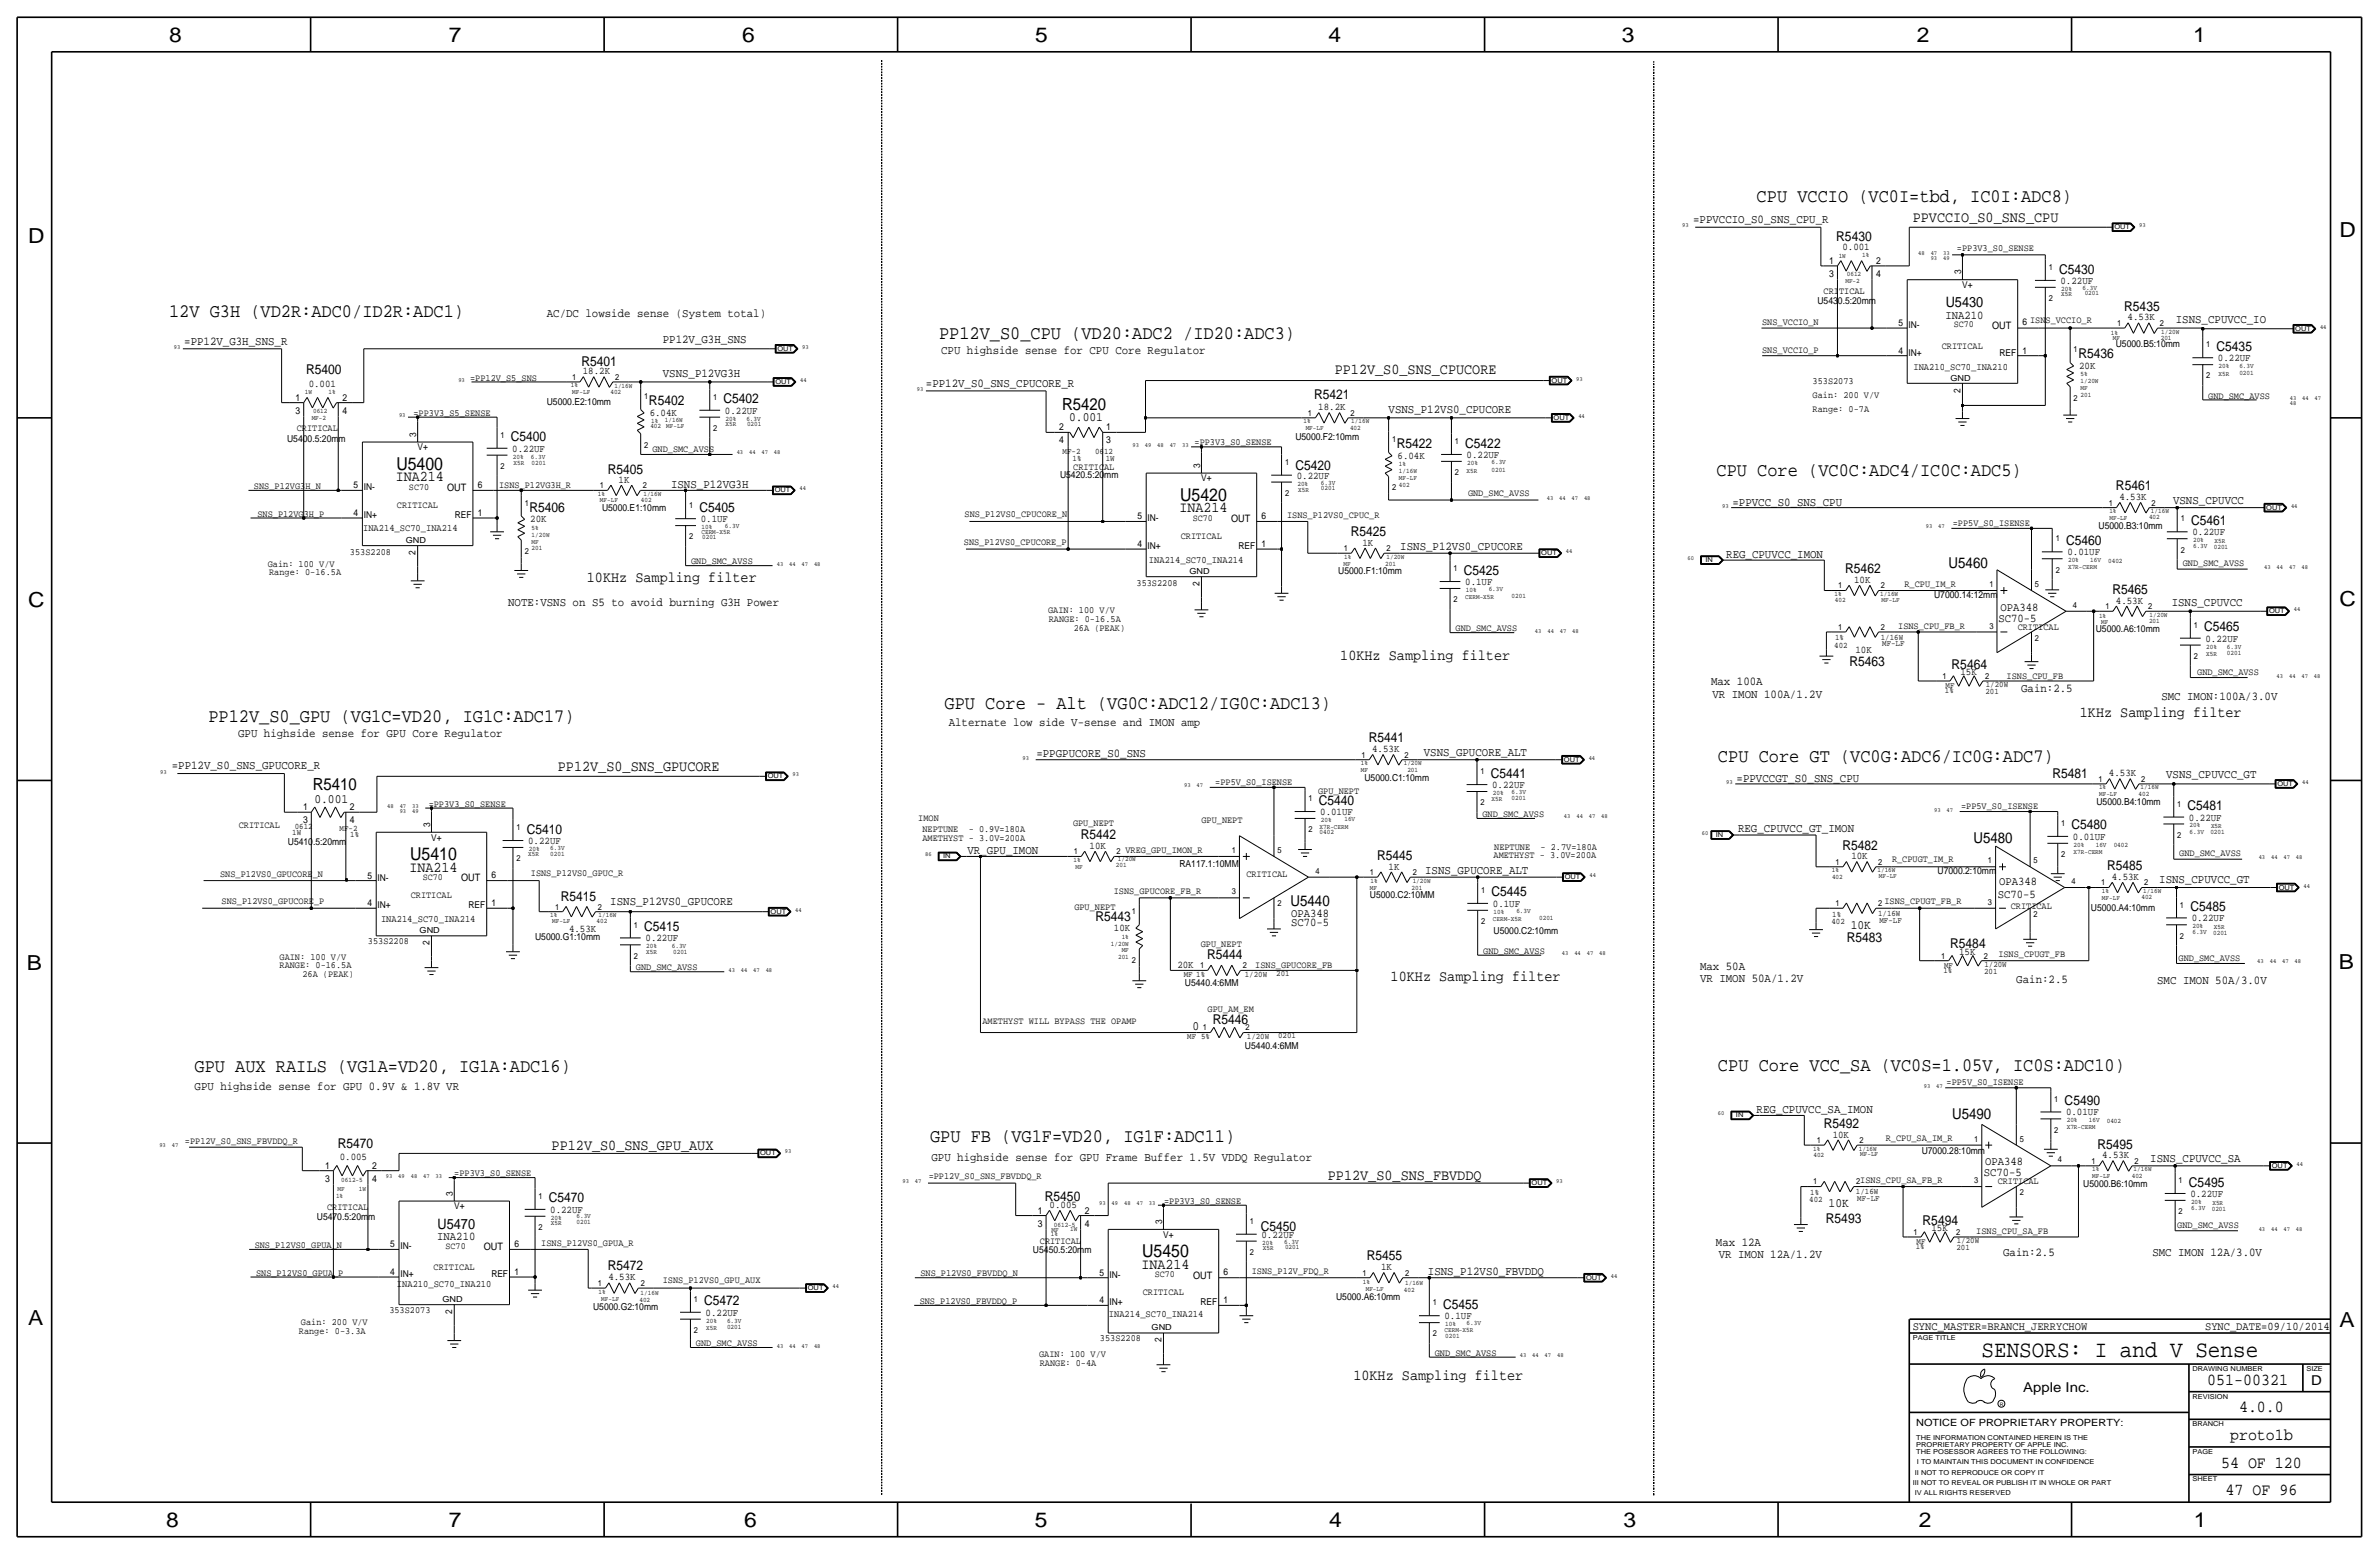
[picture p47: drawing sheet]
<svg xmlns="http://www.w3.org/2000/svg" width="875mm" height="572mm" viewBox="0 0 875 572" stroke-linecap="round" stroke-linejoin="round" font-family="sans-serif">
<defs><g id="words">
<text font-size="8.6" x="728.8" y="499.1">SENSORS: I and V Sense</text>
<g font-size="7.6">
<text x="62.2" y="15.5">8</text>
<text x="165" y="15.5">7</text>
<text x="273" y="15.5">6</text>
<text x="380.7" y="15.5">5</text>
<text x="488.6" y="15.5">4</text>
<text x="596.6" y="15.5">3</text>
<text x="705.1" y="15.5">2</text>
<text x="806.7" y="15.5">1</text>
<text x="10.4" y="89.4">D</text>
<text x="860.5" y="87.1">D</text>
<text x="10.4" y="223.3">C</text>
<text x="860.5" y="222.8">C</text>
<text x="9.8" y="356.6">B</text>
<text x="860.2" y="356.4">B</text>
<text x="10.4" y="487.4">A</text>
<text x="860.5" y="488.2">A</text>
<text x="61.2" y="561.6">8</text>
<text x="165" y="561.6">7</text>
<text x="273.8" y="561.6">6</text>
<text x="380.7" y="561.6">5</text>
<text x="488.9" y="561.6">4</text>
<text x="597.1" y="561.6">3</text>
<text x="705.8" y="561.6">2</text>
<text x="806.9" y="561.6">1</text>
</g>
<g font-size="7">
<text x="646.1" y="74.2">CPU VCCIO (VC0I=tbd, IC0I:ADC8)</text>
<text x="62.2" y="116.6">12V G3H (VD2R:ADC0/ID2R:ADC1)</text>
<text x="345.4" y="124.7">PP12V_S0_CPU (VD20:ADC2 /ID20:ADC3)</text>
<text x="631.4" y="175">CPU Core (VC0C:ADC4/IC0C:ADC5)</text>
<text x="347.4" y="260.6">GPU Core - Alt (VG0C:ADC12/IG0C:ADC13)</text>
<text x="76.7" y="265.4">PP12V_S0_GPU (VG1C=VD20, IG1C:ADC17)</text>
<text x="631.9" y="280.2">CPU Core GT (VC0G:ADC6/IC0G:ADC7)</text>
<text x="71.6" y="394.2">GPU AUX RAILS (VG1A=VD20, IG1A:ADC16)</text>
<text x="631.9" y="394">CPU Core VCC_SA (VC0S=1.05V, IC0S:ADC10)</text>
<text x="342.1" y="420.1">GPU FB (VG1F=VD20, IG1F:ADC11)</text>
</g>
<g font-size="6.5">
<text x="145.8" y="172.7">U5400</text>
<text x="434.1" y="184.2">U5420</text>
<text x="150.9" y="316.2">U5410</text>
<text x="420.1" y="462.3">U5450</text>
</g>
<g font-size="6.2">
<text x="390.6" y="150.9">R5420</text>
<text x="115" y="290.6">R5410</text>
<text x="811.9" y="509.3">051-00321</text>
<text x="823.6" y="519.4">4.0.0</text>
<text x="820.3" y="529.6">proto1b</text>
<text x="817" y="539.7">54 OF 120</text>
<text x="818.6" y="549.9">47 OF 96</text>
</g>
<g font-size="5.6">
<text x="703.5" y="81.5">PPVCCIO_S0_SNS_CPU</text>
<text x="490.9" y="137.4">PP12V_S0_SNS_CPUCORE</text>
<text x="215.9" y="213.9">10KHz Sampling filter</text>
<text x="493" y="242.6">10KHz Sampling filter</text>
<text x="765" y="263.7">1KHz Sampling filter</text>
<text x="205.2" y="283.5">PP12V_S0_SNS_GPUCORE</text>
<text x="511.5" y="360.9">10KHz Sampling filter</text>
<text x="202.9" y="422.9">PP12V_S0_SNS_GPU_AUX</text>
<text x="488.4" y="433.8">PP12V_S0_SNS_FBVDDQ</text>
<text x="497.8" y="507.5">10KHz Sampling filter</text>
</g>
<g font-size="5.5">
<text x="145.6" y="177">INA214</text>
<text x="433.9" y="188.5">INA214</text>
<text x="716.7" y="208.8">U5460</text>
<text x="725.9" y="309.9">U5480</text>
<text x="150.7" y="320.5">INA214</text>
<text x="474.7" y="333.2">U5440</text>
<text x="718" y="411.5">U5490</text>
<text x="419.9" y="466.6">INA214</text>
</g>
<g font-size="5.3">
<text x="715.7" y="113">U5430</text>
<text x="160.9" y="451.9">U5470</text>
</g>
<g font-size="5">
<text x="675.4" y="88.6">R5430</text>
<text x="757.4" y="100.6">C5430</text>
<text x="781.3" y="114.3">R5435</text>
<text x="764.5" y="131.8">R5436</text>
<text x="815.3" y="129">C5435</text>
<text x="112.6" y="137.7">R5400</text>
<text x="213.9" y="134.6">R5401</text>
<text x="238.7" y="149.1">R5402</text>
<text x="266.1" y="148.3">C5402</text>
<text x="483.4" y="146.8">R5421</text>
<text x="187.9" y="162.3">C5400</text>
<text x="513.8" y="164.8">R5422</text>
<text x="538.9" y="164.6">C5422</text>
<text x="476.5" y="173">C5420</text>
<text x="223.6" y="174.5">R5405</text>
<text x="778.3" y="180.3">R5461</text>
<text x="194.8" y="188.2">R5406</text>
<text x="257.3" y="188.2">C5405</text>
<text x="496.9" y="197.1">R5425</text>
<text x="805.9" y="193">C5461</text>
<text x="759.9" y="200.4">C5460</text>
<text x="538.4" y="211.3">C5425</text>
<text x="678.7" y="210.8">R5462</text>
<text x="777" y="218.4">R5465</text>
<text x="810.7" y="232.2">C5465</text>
<text x="680.2" y="244.9">R5463</text>
<text x="717.8" y="245.9">R5464</text>
<text x="503.5" y="273.1">R5441</text>
<text x="548.3" y="286">C5441</text>
<text x="754.9" y="286.3">R5481</text>
<text x="485.1" y="295.9">C5440</text>
<text x="804.6" y="297.9">C5481</text>
<text x="761.9" y="305.1">C5480</text>
<text x="193.8" y="306.6">C5410</text>
<text x="397.5" y="308.6">R5442</text>
<text x="506.5" y="316.2">R5445</text>
<text x="677.7" y="312.4">R5482</text>
<text x="775" y="320">R5485</text>
<text x="548.6" y="329.7">C5445</text>
<text x="206.3" y="331.2">R5415</text>
<text x="805.6" y="335">C5485</text>
<text x="403" y="338.6">R5443</text>
<text x="236.9" y="342.4">C5415</text>
<text x="679.2" y="346.5">R5483</text>
<text x="444" y="352.8">R5444</text>
<text x="717.3" y="348.7">R5484</text>
<text x="446.1" y="376.7">R5446</text>
<text x="759.4" y="406.4">C5490</text>
<text x="670.8" y="414.8">R5492</text>
<text x="124.2" y="422.1">R5470</text>
<text x="771.4" y="422.4">R5495</text>
<text x="805.1" y="436.4">C5495</text>
<text x="201.9" y="442.2">C5470</text>
<text x="384.3" y="441.7">R5450</text>
<text x="671.6" y="449.8">R5493</text>
<text x="463.8" y="452.6">C5450</text>
<text x="707.2" y="450.3">R5494</text>
<text x="223.6" y="467.1">R5472</text>
<text x="502.7" y="463.3">R5455</text>
<text x="259" y="480.1">C5472</text>
<text x="530.8" y="481.3">C5455</text>
<text x="850.1" y="509.3">D</text>
<text x="744.2" y="511.8">Apple Inc.</text>
</g>
<g font-size="4.7">
<text x="393.3" y="154.7">0.001</text>
<text x="115.6" y="295.1">0.001</text>
<text x="680.7" y="341.6">10K</text>
<text x="438.6" y="379">0</text>
<text x="672.6" y="444">10K</text>
</g>
<g font-size="4.4">
<text x="622.8" y="82">=PPVCCIO_S0_SNS_CPU_R</text>
<text x="201.1" y="116.6">AC/DC lowside sense (System total)</text>
<text x="715.6" y="117.3">INA210</text>
<text x="800.3" y="118.9">ISNS_CPUVCC_IO</text>
<text x="243.8" y="126">PP12V_G3H_SNS</text>
<text x="67.8" y="126.7">=PP12V_G3H_SNS_R</text>
<text x="346.2" y="130">CPU highside sense for CPU Core Regulator</text>
<text x="243.8" y="138.7">VSNS_P12VG3H</text>
<text x="340.6" y="142.5">=PP12V_S0_SNS_CPUCORE_R</text>
<text x="510.7" y="151.9">VSNS_P12VS0_CPUCORE</text>
<text x="246.8" y="179.3">ISNS_P12VG3H</text>
<text x="637.2" y="185.9">=PPVCC_S0_SNS_CPU</text>
<text x="799.3" y="185.4">VSNS_CPUVCC</text>
<text x="515.1" y="202.2">ISNS_P12VS0_CPUCORE</text>
<text x="634.9" y="205.2">REG_CPUVCC_IMON</text>
<text x="186.9" y="222.8">NOTE:VSNS on S5 to avoid burning G3H Power</text>
<text x="735.8" y="224.5">OPA348</text>
<text x="798.8" y="222.8">ISNS_CPUVCC</text>
<text x="735" y="228.6">SC70-5</text>
<text x="629.4" y="252">Max 100A</text>
<text x="629.9" y="256.8">VR IMON 100A/1.2V</text>
<text x="743.4" y="254.5">Gain:2.5</text>
<text x="795" y="257.3">SMC IMON:100A/3.0V</text>
<text x="348.9" y="267">Alternate low side V-sense and IMON amp</text>
<text x="87.6" y="271">GPU highside sense for GPU Core Regulator</text>
<text x="381.2" y="278.4">=PPGPUCORE_S0_SNS</text>
<text x="523.7" y="277.9">VSNS_GPUCORE_ALT</text>
<text x="63.2" y="283">=PP12V_S0_SNS_GPUCORE_R</text>
<text x="638.8" y="287.5">=PPVCCGT_S0_SNS_CPU</text>
<text x="796.7" y="286.3">VSNS_CPUVCC_GT</text>
<text x="639.3" y="305.8">REG_CPUVCC_GT_IMON</text>
<text x="355.8" y="313.9">VR_GPU_IMON</text>
<text x="524.2" y="321.6">ISNS_GPUCORE_ALT</text>
<text x="735.3" y="325.4">OPA348</text>
<text x="794.2" y="324.6">ISNS_CPUVCC_GT</text>
<text x="224.5" y="333">ISNS_P12VS0_GPUCORE</text>
<text x="734.8" y="330.2">SC70-5</text>
<text x="474.9" y="340.6">SC70-5</text>
<text x="474.9" y="337.1">OPA348</text>
<text x="625.3" y="356.9">Max 50A</text>
<text x="625.3" y="361.2">VR IMON 50A/1.2V</text>
<text x="741.6" y="361.4">Gain:2.5</text>
<text x="793.4" y="361.9">SMC IMON 50A/3.0V</text>
<text x="71.6" y="400.8">GPU highside sense for GPU 0.9V &amp; 1.8V VR</text>
<text x="646.1" y="409.4">REG_CPUVCC_SA_IMON</text>
<text x="342.6" y="427">GPU highside sense for GPU Frame Buffer 1.5V VDDQ Regulator</text>
<text x="730.2" y="428.5">OPA348</text>
<text x="790.9" y="427.2">ISNS_CPUVCC_SA</text>
<text x="729.7" y="432.6">SC70-5</text>
<text x="160.8" y="456.2">INA210</text>
<text x="631.1" y="458.2">Max 12A</text>
<text x="736.8" y="461.8">Gain:2.5</text>
<text x="632.2" y="462.5">VR IMON 12A/1.2V</text>
<text x="791.7" y="462">SMC IMON 12A/3.0V</text>
<text x="525.2" y="468.9">ISNS_P12VS0_FBVDDQ</text>
</g>
<g font-size="4.3">
<text x="703.5" y="488.9">SYNC_MASTER=BRANCH_JERRYCHOW</text>
<text x="811.1" y="488.9">SYNC_DATE=09/10/2014</text>
</g>
<g font-size="3.8">
<text x="677.7" y="91.9">0.001</text>
<text x="757.9" y="104.4">0.22UF</text>
<text x="782.6" y="117.9">4.53K</text>
<text x="732.7" y="121">OUT</text>
<text x="214.4" y="137.7">18.2K</text>
<text x="764.7" y="135.6">20K</text>
<text x="815.8" y="132.8">0.22UF</text>
<text x="113.5" y="142.2">0.001</text>
<text x="239" y="152.9">6.04K</text>
<text x="266.6" y="152.1">0.22UF</text>
<text x="484.9" y="150.9">18.2K</text>
<text x="188.4" y="166.1">0.22UF</text>
<text x="514" y="168.7">6.04K</text>
<text x="539.4" y="168.4">0.22UF</text>
<text x="227.6" y="177.5">1K</text>
<text x="477" y="176">0.22UF</text>
<text x="164.5" y="180.6">OUT</text>
<text x="779.5" y="183.9">4.53K</text>
<text x="195" y="192">20K</text>
<text x="257.8" y="192">0.1UF</text>
<text x="452.8" y="192.1">OUT</text>
<text x="806.4" y="196.9">0.22UF</text>
<text x="501.1" y="200.7">1K</text>
<text x="760.4" y="204.2">0.01UF</text>
<text x="538.9" y="215.1">0.1UF</text>
<text x="682" y="214.4">10K</text>
<text x="778.3" y="222">4.53K</text>
<text x="811.2" y="236">0.22UF</text>
<text x="682.5" y="240">10K</text>
<text x="721.1" y="248.4">15K</text>
<text x="504.7" y="276.6">4.53K</text>
<text x="775.7" y="285.5">4.53K</text>
<text x="548.8" y="289.8">0.22UF</text>
<text x="485.6" y="299.7">0.01UF</text>
<text x="805.1" y="301.8">0.22UF</text>
<text x="194.3" y="310.4">0.22UF</text>
<text x="762.5" y="308.9">0.01UF</text>
<text x="400.8" y="312.2">10K</text>
<text x="681" y="316">10K</text>
<text x="510.8" y="319.8">1K</text>
<text x="776.7" y="323.6">4.53K</text>
<text x="169.6" y="324.2">OUT</text>
<text x="549.1" y="333.5">0.1UF</text>
<text x="806.1" y="338.8">0.22UF</text>
<text x="209.3" y="342.6">4.53K</text>
<text x="237.4" y="346.2">0.22UF</text>
<text x="409.7" y="342.4">10K</text>
<text x="720.6" y="351.3">15K</text>
<text x="433" y="356.1">20K</text>
<text x="759.9" y="410.2">0.01UF</text>
<text x="674.1" y="418.3">10K</text>
<text x="773.2" y="426">4.53K</text>
<text x="125" y="426.5">0.005</text>
<text x="805.6" y="440.2">0.22UF</text>
<text x="202.4" y="446">0.22UF</text>
<text x="386.1" y="444.2">0.005</text>
<text x="464" y="455.2">0.22UF</text>
<text x="710.4" y="452.9">15K</text>
<text x="178" y="459.8">OUT</text>
<text x="508" y="467.1">1K</text>
<text x="223.8" y="470.9">4.53K</text>
<text x="438.8" y="470.2">OUT</text>
<text x="259.5" y="483.9">0.22UF</text>
<text x="531.3" y="485.1">0.1UF</text>
</g>
<text font-size="3.7" x="704.8" y="524.5">NOTICE OF PROPRIETARY PROPERTY:</text>
<g font-size="3.6">
<text x="703.8" y="135.9">INA210_SC70_INA210</text>
<text x="133.6" y="195.3">INA214_SC70_INA214</text>
<text x="422.6" y="207">INA214_SC70_INA214</text>
<text x="140.2" y="339.1">INA214_SC70_INA214</text>
<text x="146" y="473.2">INA210_SC70_INA210</text>
<text x="407.9" y="484.4">INA214_SC70_INA214</text>
</g>
<g font-size="3.5">
<text x="719.8" y="92.2">=PP3V3_S0_SENSE</text>
<text x="672.8" y="101.9">3</text>
<text x="672.8" y="97">1</text>
<text x="690.1" y="101.9">4</text>
<text x="690.1" y="97">2</text>
<text x="721.3" y="100.8" transform="rotate(-90 721.3 100.8)">3</text>
<text x="721.8" y="105.9">V+</text>
<text x="668.5" y="111.8">U5430.5:20mm</text>
<text x="670.8" y="108.2">CRITICAL</text>
<text x="648.2" y="119.6">SNS_VCCIO_N</text>
<text x="698.3" y="119.9">5</text>
<text x="743.9" y="119.6">6</text>
<text x="746.7" y="118.6">ISNS_VCCIO_R</text>
<text x="702" y="120.7">IN-</text>
<text x="718.6" y="120.4">SC70</text>
<text x="648.2" y="129.8">SNS_VCCIO_P</text>
<text x="698.3" y="130">4</text>
<text x="702" y="130.8">IN+</text>
<text x="714.2" y="128.3">CRITICAL</text>
<text x="735.5" y="130.8">REF</text>
<text x="743.9" y="130">1</text>
<text x="778.2" y="127.5">U5000.B5:10mm</text>
<text x="172.9" y="140">=PP12V_S5_SNS</text>
<text x="666.7" y="141.2">353S2073</text>
<text x="108.7" y="147.3">1</text>
<text x="125.9" y="147.3">2</text>
<text x="201.1" y="149.1">U5000.E2:10mm</text>
<text x="666.7" y="146.3">Gain: 200 V/V</text>
<text x="721.1" y="144.5" transform="rotate(-90 721.1 144.5)">2</text>
<text x="812.2" y="146.6">GND_SMC_AVSS</text>
<text x="108.7" y="152.1">3</text>
<text x="125.9" y="152.1">4</text>
<text x="152.1" y="152.9">=PP3V3_S5_SENSE</text>
<text x="666.7" y="151.4">Range: 0-7A</text>
<text x="109.2" y="158.5">CRITICAL</text>
<text x="153.1" y="160.5" transform="rotate(-90 153.1 160.5)">3</text>
<text x="389.6" y="158.2">2</text>
<text x="406.9" y="158.2">1</text>
<text x="476.5" y="161.8">U5000.F2:10mm</text>
<text x="105.6" y="162.6">U5400.5:20mm</text>
<text x="153.6" y="165.6">V+</text>
<text x="240" y="166.4">GND_SMC_AVSS</text>
<text x="389.6" y="163.1">4</text>
<text x="406.9" y="163.1">3</text>
<text x="439.4" y="163.8">=PP3V3_S0_SENSE</text>
<text x="394.8" y="172.7">CRITICAL</text>
<text x="441.4" y="172" transform="rotate(-90 441.4 172)">3</text>
<text x="93.4" y="179.8">SNS_P12VG3H_N</text>
<text x="130.1" y="179.6">5</text>
<text x="175.7" y="179.3">6</text>
<text x="183.6" y="179.3">ISNS_P12VG3H_R</text>
<text x="389.9" y="175.8">U5420.5:20mm</text>
<text x="441.9" y="177">V+</text>
<text x="133.8" y="180.3">IN-</text>
<text x="150.4" y="180.1">SC70</text>
<text x="540" y="182.4">GND_SMC_AVSS</text>
<text x="94.7" y="190">SNS_P12VG3H_P</text>
<text x="130.1" y="189.7">4</text>
<text x="133.8" y="190.5">IN+</text>
<text x="146" y="186.7">CRITICAL</text>
<text x="167.3" y="190.5">REF</text>
<text x="175.7" y="189.7">1</text>
<text x="221.4" y="188">U5000.E1:10mm</text>
<text x="354.8" y="190.2">SNS_P12VS0_CPUCORE_N</text>
<text x="418.3" y="191">5</text>
<text x="422.1" y="191.8">IN-</text>
<text x="438.7" y="191.5">SC70</text>
<text x="464" y="190.8">6</text>
<text x="473.4" y="190.5">ISNS_P12VS0_CPUC_R</text>
<text x="718.3" y="193.3">=PP5V_S0_ISENSE</text>
<text x="771.9" y="194.6">U5000.B3:10mm</text>
<text x="128.7" y="204">353S2208</text>
<text x="354.5" y="200.4">SNS_P12VS0_CPUCORE_P</text>
<text x="418.3" y="201.2">4</text>
<text x="422.1" y="201.9">IN+</text>
<text x="434.3" y="198.1">CRITICAL</text>
<text x="455.6" y="201.9">REF</text>
<text x="464" y="201.2">1</text>
<text x="98.5" y="208.5">Gain: 100 V/V</text>
<text x="152.9" y="204.2" transform="rotate(-90 152.9 204.2)">2</text>
<text x="254.2" y="207.5">GND_SMC_AVSS</text>
<text x="802.8" y="208">GND_SMC_AVSS</text>
<text x="99" y="211.6">Range: 0-16.5A</text>
<text x="418" y="215.4">353S2208</text>
<text x="441.1" y="215.6" transform="rotate(-90 441.1 215.6)">2</text>
<text x="492.2" y="211.1">U5000.F1:10mm</text>
<text x="700.5" y="215.9">R_CPU_IM_R</text>
<text x="711.4" y="220">U7000.14:12mm</text>
<text x="385.5" y="225.3">GAIN: 100 V/V</text>
<text x="385.8" y="228.6">RANGE: 0-16.5A</text>
<text x="394.9" y="232.2">26A (PEAK)</text>
<text x="535.4" y="232.2">GND_SMC_AVSS</text>
<text x="698.2" y="231.4">ISNS_CPU_FB_R</text>
<text x="742.1" y="231.6">CRITICAL</text>
<text x="770.8" y="232.4">U5000.A6:10mm</text>
<text x="738.1" y="249.7">ISNS_CPU_FB</text>
<text x="808.2" y="248.2">GND_SMC_AVSS</text>
<text x="501.9" y="287.3">U5000.C1:10mm</text>
<text x="447" y="288.5">=PP5V_S0_ISENSE</text>
<text x="484.8" y="291.8">GPU_NEPT</text>
<text x="111.5" y="297.9">1</text>
<text x="128.7" y="297.9">2</text>
<text x="157.7" y="296.7">=PP3V3_S0_SENSE</text>
<text x="721.3" y="297.4">=PP5V_S0_ISENSE</text>
<text x="771.1" y="296.2">U5000.B4:10mm</text>
<text x="87.8" y="304.5">CRITICAL</text>
<text x="111.5" y="302.8">3</text>
<text x="128.7" y="302.8">4</text>
<text x="158.2" y="304" transform="rotate(-90 158.2 304)">3</text>
<text x="337.8" y="301.8">IMON</text>
<text x="394.7" y="303.8">GPU_NEPT</text>
<text x="441.9" y="302.5">GPU_NEPT</text>
<text x="545.3" y="300.5">GND_SMC_AVSS</text>
<text x="105.9" y="310.9">U5410.5:20mm</text>
<text x="158.7" y="309.1">V+</text>
<text x="339.3" y="309.1">AMETHYST - 3.0V=200A</text>
<text x="339.3" y="306.1">NEPTUNE</text>
<text x="356.3" y="306.1">- 0.9V=180A</text>
<text x="414" y="313.7">VREG_GPU_IMON_R</text>
<text x="549.3" y="315.5">AMETHYST - 3.0V=200A</text>
<text x="549.6" y="312.7">NEPTUNE</text>
<text x="566.6" y="312.7">- 2.7V=180A</text>
<text x="695.9" y="317">R_CPUGT_IM_R</text>
<text x="801.6" y="314.7">GND_SMC_AVSS</text>
<text x="81" y="322.6">SNS_P12VS0_GPUCORE_N</text>
<text x="135.1" y="323.1">5</text>
<text x="138.9" y="323.8">IN-</text>
<text x="155.5" y="323.6">SC70</text>
<text x="180.8" y="322.8">6</text>
<text x="195.3" y="322.3">ISNS_P12VS0_GPUC_R</text>
<text x="433.8" y="318.8">RA117.1:10MM</text>
<text x="458.4" y="322.6">CRITICAL</text>
<text x="712.7" y="321.3">U7000.2:10mm</text>
<text x="409.7" y="328.7">ISNS_GPUCORE_FB_R</text>
<text x="81.5" y="332.5">SNS_P12VS0_GPUCORE_P</text>
<text x="135.1" y="333.2">4</text>
<text x="138.9" y="334">IN+</text>
<text x="151.1" y="330.2">CRITICAL</text>
<text x="172.3" y="334">REF</text>
<text x="180.8" y="333.2">1</text>
<text x="395.2" y="334.5">GPU_NEPT</text>
<text x="503.9" y="330.2">U5000.C2:10MM</text>
<text x="693.1" y="332.5">ISNS_CPUGT_FB_R</text>
<text x="739.6" y="334.3">CRITICAL</text>
<text x="769.1" y="335">U5000.A4:10mm</text>
<text x="135.3" y="347.2">353S2208</text>
<text x="157.9" y="347.7" transform="rotate(-90 157.9 347.7)">2</text>
<text x="196.8" y="345.7">U5000.G1:10mm</text>
<text x="549.4" y="343.7">U5000.C2:10mm</text>
<text x="102.8" y="353.1">GAIN: 100 V/V</text>
<text x="441.7" y="348.2">GPU_NEPT</text>
<text x="545.5" y="350.8">GND_SMC_AVSS</text>
<text x="735" y="351.8">ISNS_CPUGT_FB</text>
<text x="801.3" y="353.3">GND_SMC_AVSS</text>
<text x="102.8" y="356.1">RANGE: 0-16.5A</text>
<text x="111.2" y="359.4">26A (PEAK)</text>
<text x="233.9" y="356.9">GND_SMC_AVSS</text>
<text x="461.7" y="356.1">ISNS_GPUCORE_FB</text>
<text x="435.8" y="362.7">U5440.4:6MM</text>
<text x="361.4" y="376.7">AMETHYST WILL BYPASS THE OPAMP</text>
<text x="444.2" y="372.1">GPU_AM_EM</text>
<text x="457.9" y="385.8">U5440.4:6MM</text>
<text x="716" y="399">=PP5V_S0_ISENSE</text>
<text x="693.6" y="419.6">R_CPU_SA_IM_R</text>
<text x="68" y="420.6">=PP12V_S0_SNS_FBVDDQ_R</text>
<text x="706.8" y="424.4">U7000.28:10mm</text>
<text x="119.6" y="429.8">1</text>
<text x="136.9" y="429.8">2</text>
<text x="119.6" y="434.6">3</text>
<text x="136.9" y="434.6">4</text>
<text x="167.1" y="432.6">=PP3V3_S0_SENSE</text>
<text x="341.6" y="433.6">=PP12V_S0_SNS_FBVDDQ_R</text>
<text x="684.2" y="435.1">ISNS_CPU_SA_FB_R</text>
<text x="734.8" y="435.6">CRITICAL</text>
<text x="766.3" y="436.6">U5000.B6:10mm</text>
<text x="166.6" y="439.7" transform="rotate(-90 166.6 439.7)">3</text>
<text x="428.2" y="442.7">=PP3V3_S0_SENSE</text>
<text x="116.5" y="448.6">U5470.5:20mm</text>
<text x="120.3" y="445">CRITICAL</text>
<text x="167" y="444.8">V+</text>
<text x="381.7" y="446.3">1</text>
<text x="399" y="446.3">2</text>
<text x="381.7" y="451.1">3</text>
<text x="399" y="451.1">4</text>
<text x="427.4" y="450.1" transform="rotate(-90 427.4 450.1)">3</text>
<text x="427.9" y="455.2">V+</text>
<text x="726.9" y="453.9">ISNS_CPU_SA_FB</text>
<text x="800.8" y="451.6">GND_SMC_AVSS</text>
<text x="93.7" y="459">SNS_P12VS0_GPUA_N</text>
<text x="143.5" y="458.7">5</text>
<text x="147.3" y="459.5">IN-</text>
<text x="163.9" y="459.2">SC70</text>
<text x="189.2" y="458.5">6</text>
<text x="199.1" y="458.2">ISNS_P12VS0_GPUA_R</text>
<text x="379.9" y="460.8">U5450.5:20mm</text>
<text x="382.5" y="457.5">CRITICAL</text>
<text x="159.5" y="467.1">CRITICAL</text>
<text x="94.2" y="469.1">SNS_P12VS0_GPUA_P</text>
<text x="143.5" y="468.9">4</text>
<text x="147.3" y="469.6">IN+</text>
<text x="180.7" y="469.6">REF</text>
<text x="189.2" y="468.9">1</text>
<text x="243.8" y="471.9">ISNS_P12VS0_GPU_AUX</text>
<text x="338.5" y="469.4">SNS_P12VS0_FBVDDQ_N</text>
<text x="404.4" y="469.1">5</text>
<text x="408.1" y="469.9">IN-</text>
<text x="424.7" y="469.6">SC70</text>
<text x="450" y="468.9">6</text>
<text x="460.4" y="468.6">ISNS_P12V_FDQ_R</text>
<text x="338.3" y="479.6">SNS_P12VS0_FBVDDQ_P</text>
<text x="404.4" y="479.3">4</text>
<text x="420.3" y="476.3">CRITICAL</text>
<text x="450" y="479.3">1</text>
<text x="491.4" y="478">U5000.A6:10mm</text>
<text x="143.2" y="482.9">353S2073</text>
<text x="166.3" y="483.3" transform="rotate(-90 166.3 483.3)">2</text>
<text x="218.1" y="481.6">U5000.G2:10mm</text>
<text x="408.1" y="480.1">IN+</text>
<text x="441.6" y="480.1">REF</text>
<text x="109.9" y="490.5">Range: 0-3.3A</text>
<text x="110.7" y="487.2">Gain: 200 V/V</text>
<text x="256" y="495">GND_SMC_AVSS</text>
<text x="404.6" y="493">353S2208</text>
<text x="427.2" y="493.7" transform="rotate(-90 427.2 493.7)">2</text>
<text x="382.2" y="499.1">GAIN: 100 V/V</text>
<text x="382.5" y="502.4">RANGE: 0-4A</text>
<text x="527.8" y="498.6">GND_SMC_AVSS</text>
</g>
<g font-size="3.1">
<text x="753.6" y="99.3">1</text>
<text x="753.6" y="110.7">2</text>
<text x="778.7" y="119.9">1</text>
<text x="794.5" y="119.9">2</text>
<text x="762.7" y="129.5">1</text>
<text x="811.5" y="127.8">1</text>
<text x="210.5" y="139.7">1</text>
<text x="226.3" y="139.7">2</text>
<text x="811.5" y="139.2">2</text>
<text x="236.9" y="146.8">1</text>
<text x="262.3" y="147.1">1</text>
<text x="762.7" y="147.3">2</text>
<text x="481" y="152.9">1</text>
<text x="496.8" y="152.9">2</text>
<text x="184.1" y="161">1</text>
<text x="262.3" y="158.5">2</text>
<text x="236.9" y="164.6">2</text>
<text x="390.9" y="167.1">MF-2</text>
<text x="402.8" y="167.1">0612</text>
<text x="512" y="162.6">1</text>
<text x="535.1" y="163.3">1</text>
<text x="184.1" y="172.5">2</text>
<text x="394.5" y="169.4">1%</text>
<text x="406.7" y="169.7">1W</text>
<text x="472.6" y="170.9">1</text>
<text x="220.7" y="179.6">1</text>
<text x="236.4" y="179.6">2</text>
<text x="535.1" y="174.8">2</text>
<text x="193" y="185.9">1</text>
<text x="472.6" y="182.4">2</text>
<text x="512" y="180.3">2</text>
<text x="775.7" y="185.9">1</text>
<text x="791.4" y="185.9">2</text>
<text x="253.4" y="186.9">1</text>
<text x="802.1" y="191.8">1</text>
<text x="193" y="203.7">2</text>
<text x="253.4" y="198.4">2</text>
<text x="494.2" y="202.7">1</text>
<text x="510" y="202.7">2</text>
<text x="756.1" y="199.1">1</text>
<text x="802.1" y="203.2">2</text>
<text x="534.6" y="210.1">1</text>
<text x="731.7" y="215.9">1</text>
<text x="748.5" y="215.8">5</text>
<text x="756.1" y="210.6">2</text>
<text x="534.6" y="221.5">2</text>
<text x="676.1" y="216.4">1</text>
<text x="691.8" y="216.4">2</text>
<text x="762.5" y="223.5">4</text>
<text x="774.4" y="224">1</text>
<text x="790.1" y="224">2</text>
<text x="676.1" y="231.6">1</text>
<text x="691.8" y="231.6">2</text>
<text x="731.7" y="231.1">3</text>
<text x="806.9" y="230.9">1</text>
<text x="674.6" y="238.3">402</text>
<text x="675" y="235.5">1%</text>
<text x="691.8" y="235.2">1/16W</text>
<text x="692.3" y="237.7">MF-LF</text>
<text x="748.5" y="235.6">2</text>
<text x="806.9" y="242.3">2</text>
<text x="714.4" y="249.7">1</text>
<text x="730.2" y="249.7">2</text>
<text x="715.3" y="255">1%</text>
<text x="715.6" y="253">MF</text>
<text x="730.3" y="255.3">201</text>
<text x="730.4" y="252.7">1/20W</text>
<text x="500.8" y="278.6">1</text>
<text x="516.6" y="278.6">2</text>
<text x="544.5" y="284.7">1</text>
<text x="771.9" y="287.5">1</text>
<text x="787.6" y="287.5">2</text>
<text x="481.3" y="294.6">1</text>
<text x="544.5" y="296.2">2</text>
<text x="800.8" y="296.7">1</text>
<text x="108.4" y="304.8">0612</text>
<text x="124.9" y="305.6">MF-2</text>
<text x="189.9" y="305.3">1</text>
<text x="758.1" y="303.8">1</text>
<text x="107.5" y="307.1">1W</text>
<text x="128.9" y="307.8">1%</text>
<text x="481.3" y="306.1">2</text>
<text x="800.8" y="308.1">2</text>
<text x="189.9" y="316.7">2</text>
<text x="394.9" y="314.2">1</text>
<text x="410.7" y="314.2">2</text>
<text x="453.1" y="313.7">1</text>
<text x="469.8" y="313.6">5</text>
<text x="731.2" y="317.5">1</text>
<text x="748" y="317.5">5</text>
<text x="758.1" y="315.2">2</text>
<text x="483.8" y="321.3">4</text>
<text x="503.9" y="321.8">1</text>
<text x="519.6" y="321.8">2</text>
<text x="675.1" y="318">1</text>
<text x="690.8" y="318">2</text>
<text x="453.1" y="328.9">3</text>
<text x="544.8" y="328.4">1</text>
<text x="761.9" y="325.1">4</text>
<text x="772.9" y="325.6">1</text>
<text x="788.6" y="325.6">2</text>
<text x="204.2" y="334.5">1</text>
<text x="219.9" y="334.5">2</text>
<text x="469.8" y="333.3">2</text>
<text x="675.1" y="333.2">1</text>
<text x="690.8" y="333.2">2</text>
<text x="731.2" y="332.7">3</text>
<text x="801.8" y="333.8">1</text>
<text x="233.1" y="341.1">1</text>
<text x="416.3" y="336.3">1</text>
<text x="544.8" y="339.9">2</text>
<text x="673.6" y="339.9">402</text>
<text x="673.9" y="337.1">1%</text>
<text x="690.8" y="336.8">1/16W</text>
<text x="691.3" y="339.3">MF-LF</text>
<text x="748" y="337.2">2</text>
<text x="801.8" y="345.2">2</text>
<text x="233.1" y="352.6">2</text>
<text x="713.9" y="352.6">1</text>
<text x="729.7" y="352.6">2</text>
<text x="416.3" y="354.1">2</text>
<text x="435.4" y="359.2">MF 1%</text>
<text x="441.4" y="356.1">1</text>
<text x="457.1" y="356.1">2</text>
<text x="457.9" y="359.2">1/20W</text>
<text x="469.4" y="358.9">201</text>
<text x="714.8" y="357.9">1%</text>
<text x="715.1" y="355.9">MF</text>
<text x="729.8" y="358.1">201</text>
<text x="729.9" y="355.6">1/20W</text>
<text x="436.7" y="382">MF 5%</text>
<text x="442.4" y="379">1</text>
<text x="458.2" y="379">2</text>
<text x="458.6" y="382.3">1/20W</text>
<text x="470.1" y="381.8">0201</text>
<text x="755.6" y="405.1">1</text>
<text x="726.1" y="419.9">1</text>
<text x="742.9" y="419.8">5</text>
<text x="755.6" y="416.6">2</text>
<text x="668.2" y="420.4">1</text>
<text x="684" y="420.4">2</text>
<text x="756.9" y="427.5">4</text>
<text x="769.3" y="428">1</text>
<text x="785.1" y="428">2</text>
<text x="666.9" y="435.6">1</text>
<text x="682.7" y="435.6">2</text>
<text x="726.1" y="435.1">3</text>
<text x="801.3" y="435.1">1</text>
<text x="198.1" y="440.9">1</text>
<text x="665.5" y="442.2">402</text>
<text x="665.8" y="439.4">1%</text>
<text x="682.6" y="439.2">1/16W</text>
<text x="683.1" y="441.7">MF-LF</text>
<text x="742.9" y="439.5">2</text>
<text x="801.3" y="446.5">2</text>
<text x="198.1" y="452.4">2</text>
<text x="459.7" y="450.1">1</text>
<text x="703.8" y="454.2">1</text>
<text x="719.5" y="454.2">2</text>
<text x="459.7" y="461.5">2</text>
<text x="704.7" y="459.5">1%</text>
<text x="704.9" y="457.5">MF</text>
<text x="719.6" y="459.7">201</text>
<text x="719.7" y="457.2">1/20W</text>
<text x="219.9" y="472.9">1</text>
<text x="235.7" y="472.9">2</text>
<text x="501.1" y="469.1">1</text>
<text x="516.8" y="469.1">2</text>
<text x="255.2" y="478.8">1</text>
<text x="527" y="480.1">1</text>
<text x="255.2" y="490.2">2</text>
<text x="527" y="491.5">2</text>
</g>
<g font-size="3">
<text x="717.4" y="140">GND</text>
<text x="149.3" y="199.7">GND</text>
<text x="437.5" y="211.1">GND</text>
<text x="154.3" y="343.2">GND</text>
<text x="162.7" y="478.8">GND</text>
<text x="423.6" y="489.3">GND</text>
</g>
<g font-size="2.5">
<text x="777.7" y="84.3">OUT</text>
<text x="676.3" y="94.7">1W</text>
<text x="684.9" y="94.5">1%</text>
<text x="679.3" y="101.6">0612</text>
<text x="678.8" y="104.1">MF-2</text>
<text x="758.1" y="106.9">20%</text>
<text x="766" y="106.7">6.3V</text>
<text x="758.1" y="109">X5R</text>
<text x="766.8" y="108.5">0201</text>
<text x="776.4" y="123.2">1%</text>
<text x="777.1" y="125.2">MF</text>
<text x="794.8" y="125">201</text>
<text x="795" y="122.9">1/20W</text>
<text x="844.2" y="121.7">OUT</text>
<text x="286" y="129">OUT</text>
<text x="816.1" y="135.4">20%</text>
<text x="823.7" y="135.4">6.3V</text>
<text x="823.7" y="137.9">0201</text>
<text x="209.9" y="142.5">1%</text>
<text x="226" y="142.7">1/16W</text>
<text x="285.2" y="141.2">OUT</text>
<text x="570.7" y="140.7">OUT</text>
<text x="765.3" y="141">1/20W</text>
<text x="765.3" y="138.4">5%</text>
<text x="765.3" y="143.5">MF</text>
<text x="816.1" y="138.2">X5R</text>
<text x="112.2" y="145">1W</text>
<text x="120.8" y="144.8">1%</text>
<text x="210.5" y="145">MF-LF</text>
<text x="224.5" y="145">402</text>
<text x="765.3" y="146.1">201</text>
<text x="114.6" y="154.4">MF-2</text>
<text x="115.1" y="151.9">0612</text>
<text x="239.5" y="155.7">1%</text>
<text x="244.6" y="155.2">1/16W</text>
<text x="266.9" y="154.7">20%</text>
<text x="274.5" y="154.7">6.3V</text>
<text x="479.4" y="155.7">1%</text>
<text x="497" y="155.7">1/16W</text>
<text x="571.4" y="154.4">OUT</text>
<text x="239.2" y="157.5">402</text>
<text x="245.1" y="157.5">MF-LF</text>
<text x="266.9" y="156.7">X5R</text>
<text x="274.8" y="156.7">0201</text>
<text x="480.2" y="158">MF-LF</text>
<text x="496.6" y="158">402</text>
<text x="188.7" y="168.7">20%</text>
<text x="188.9" y="170.9">X5R</text>
<text x="195.3" y="168.9">6.3V</text>
<text x="195.5" y="170.9">0201</text>
<text x="514.6" y="171.5">1%</text>
<text x="514.6" y="174">1/16W</text>
<text x="539.4" y="174">X5R</text>
<text x="539.7" y="170.9">20%</text>
<text x="548.6" y="170.7">6.3V</text>
<text x="548.6" y="173.5">0201</text>
<text x="477.2" y="178.6">20%</text>
<text x="485.9" y="178.3">6.3V</text>
<text x="514.6" y="179.1">402</text>
<text x="514.6" y="176.5">MF-LF</text>
<text x="219.9" y="182.4">1%</text>
<text x="220.7" y="184.7">MF-LF</text>
<text x="235.7" y="184.7">402</text>
<text x="236.7" y="182.4">1/16W</text>
<text x="284.9" y="181.1">OUT</text>
<text x="477.5" y="180.8">X5R</text>
<text x="485.9" y="180.3">0201</text>
<text x="775.9" y="188.7">1%</text>
<text x="775.9" y="191.3">MF-LF</text>
<text x="790.4" y="191">402</text>
<text x="791.1" y="188.7">1/16W</text>
<text x="833.6" y="187.5">OUT</text>
<text x="195.5" y="197.4">1/20W</text>
<text x="195.5" y="194.8">5%</text>
<text x="258" y="196.3">CERM-X5R</text>
<text x="258" y="194.6">10%</text>
<text x="266.6" y="194.3">6.3V</text>
<text x="195.5" y="199.9">MF</text>
<text x="195.5" y="202.4">201</text>
<text x="258.3" y="198.4">0201</text>
<text x="806.7" y="201.7">6.3V</text>
<text x="806.7" y="199.4">20%</text>
<text x="814.3" y="201.9">0201</text>
<text x="814.5" y="199.6">X5R</text>
<text x="494.2" y="208.3">MF</text>
<text x="494.4" y="205.7">1%</text>
<text x="509.5" y="208">201</text>
<text x="510" y="205.7">1/20W</text>
<text x="566.9" y="204.2">OUT</text>
<text x="627.3" y="206.8">IN</text>
<text x="760.7" y="206.8">20%</text>
<text x="760.7" y="209.3">X7R-CERM</text>
<text x="768.8" y="206.8">16V</text>
<text x="775.4" y="207">0402</text>
<text x="538.9" y="220.2">CERM-X5R</text>
<text x="539.2" y="217.7">10%</text>
<text x="547.6" y="217.4">6.3V</text>
<text x="556" y="220">0201</text>
<text x="674.8" y="219.2">1%</text>
<text x="674.9" y="221.5">402</text>
<text x="691.6" y="219.2">1/16W</text>
<text x="692.1" y="221.2">MF-LF</text>
<text x="772.1" y="227.3">1%</text>
<text x="790.6" y="227.1">1/20W</text>
<text x="834.6" y="225.6">OUT</text>
<text x="772.8" y="229.4">MF</text>
<text x="790.4" y="229.1">201</text>
<text x="811.5" y="238.5">20%</text>
<text x="819.1" y="238.5">6.3V</text>
<text x="811.5" y="241.3">X5R</text>
<text x="819.1" y="241">0201</text>
<text x="500.5" y="281.4">1%</text>
<text x="516.3" y="281.4">1/20W</text>
<text x="575.3" y="280.2">OUT</text>
<text x="282.4" y="286.3">OUT</text>
<text x="500.5" y="284">MF</text>
<text x="517.6" y="284">201</text>
<text x="549.1" y="292.4">20%</text>
<text x="556" y="292.1">6.3V</text>
<text x="772.1" y="290.3">1%</text>
<text x="772.1" y="292.9">MF-LF</text>
<text x="786.6" y="292.6">402</text>
<text x="787.3" y="290.3">1/16W</text>
<text x="837.6" y="289.1">OUT</text>
<text x="548.6" y="294.6">X5R</text>
<text x="556" y="294.4">0201</text>
<text x="485.3" y="304.8">X7R-CERM</text>
<text x="485.9" y="302.3">20%</text>
<text x="494.5" y="301.8">16V</text>
<text x="805.4" y="304.3">20%</text>
<text x="813.3" y="304.5">X5R</text>
<text x="485.3" y="306.8">0402</text>
<text x="631.1" y="307.8">IN</text>
<text x="762.7" y="311.4">20%</text>
<text x="770.8" y="311.4">16V</text>
<text x="777.4" y="311.7">0402</text>
<text x="805.4" y="306.6">6.3V</text>
<text x="813" y="306.8">0201</text>
<text x="194.3" y="315">X5R</text>
<text x="194.5" y="312.9">20%</text>
<text x="202.4" y="315">0201</text>
<text x="202.4" y="312.7">6.3V</text>
<text x="346.9" y="315.7">IN</text>
<text x="394.9" y="317">1%</text>
<text x="411.2" y="316.7">1/20W</text>
<text x="762.7" y="313.9">X7R-CERM</text>
<text x="395.6" y="319.5">MF</text>
<text x="410.5" y="319">201</text>
<text x="575.5" y="323.3">OUT</text>
<text x="673.8" y="320.8">1%</text>
<text x="673.9" y="323.1">402</text>
<text x="690.6" y="320.8">1/16W</text>
<text x="691.1" y="322.8">MF-LF</text>
<text x="503.8" y="327.4">MF</text>
<text x="504.1" y="324.9">1%</text>
<text x="519.2" y="327.2">201</text>
<text x="519.6" y="324.9">1/20W</text>
<text x="773.1" y="328.4">1%</text>
<text x="788.3" y="328.4">1/16W</text>
<text x="838.1" y="327.2">OUT</text>
<text x="557.7" y="335.8">6.3V</text>
<text x="773.1" y="331">MF-LF</text>
<text x="787.6" y="330.7">402</text>
<text x="202.3" y="337.1">1%</text>
<text x="203.1" y="339.3">MF-LF</text>
<text x="219.4" y="339.6">402</text>
<text x="220.1" y="337.3">1/16W</text>
<text x="283.4" y="336">OUT</text>
<text x="549.1" y="338.6">CERM-X5R</text>
<text x="549.4" y="336">10%</text>
<text x="566.1" y="338.3">0201</text>
<text x="806.4" y="341.4">20%</text>
<text x="814.3" y="341.6">X5R</text>
<text x="408.6" y="347.7">1/20W</text>
<text x="412.6" y="345.2">1%</text>
<text x="806.4" y="343.7">6.3V</text>
<text x="814" y="343.9">0201</text>
<text x="237.7" y="350.8">X5R</text>
<text x="237.7" y="348.7">20%</text>
<text x="247.1" y="348.7">6.3V</text>
<text x="247.6" y="350.8">0201</text>
<text x="411.3" y="352.8">201</text>
<text x="412.6" y="350.3">MF</text>
<text x="638.5" y="411">IN</text>
<text x="760.2" y="412.8">20%</text>
<text x="768.3" y="412.8">16V</text>
<text x="774.9" y="413">0402</text>
<text x="760.2" y="415.3">X7R-CERM</text>
<text x="279.6" y="424.9">OUT</text>
<text x="666.9" y="423.2">1%</text>
<text x="667" y="425.5">402</text>
<text x="683.7" y="423.2">1/16W</text>
<text x="684.2" y="425.2">MF-LF</text>
<text x="769.5" y="430.8">1%</text>
<text x="784.8" y="430.8">1/16W</text>
<text x="835.6" y="429.5">OUT</text>
<text x="125.5" y="434.8">0612-5</text>
<text x="563.3" y="435.9">OUT</text>
<text x="769.6" y="433.3">MF-LF</text>
<text x="784.1" y="433.1">402</text>
<text x="123.6" y="440.7">1%</text>
<text x="124.1" y="438.1">MF</text>
<text x="132" y="438.1">1W</text>
<text x="805.9" y="442.7">20%</text>
<text x="813.8" y="443">X5R</text>
<text x="202.6" y="448.6">20%</text>
<text x="212" y="448.1">6.3V</text>
<text x="805.9" y="445">6.3V</text>
<text x="813.5" y="445.3">0201</text>
<text x="202.6" y="450.6">X5R</text>
<text x="212" y="450.1">0201</text>
<text x="386.5" y="454.7">1%</text>
<text x="386.7" y="453.1">MF</text>
<text x="387.6" y="451.1">0612-5</text>
<text x="393.6" y="452.9">1W</text>
<text x="464.3" y="457.7">20%</text>
<text x="464.5" y="459.7">X5R</text>
<text x="472.4" y="457.5">6.3V</text>
<text x="472.6" y="459.5">0201</text>
<text x="501.3" y="472.2">1%</text>
<text x="516.8" y="472.4">1/16W</text>
<text x="583.4" y="470.7">OUT</text>
<text x="220.1" y="476">1%</text>
<text x="221.2" y="478.5">MF-LF</text>
<text x="235.2" y="478.8">402</text>
<text x="235.6" y="476.2">1/16W</text>
<text x="297.1" y="474.5">OUT</text>
<text x="502.3" y="474.7">MF-LF</text>
<text x="516.4" y="475">402</text>
<text x="259.8" y="486.4">20%</text>
<text x="259.8" y="488.9">X5R</text>
<text x="267.4" y="486.7">6.3V</text>
<text x="267.4" y="488.7">0201</text>
<text x="531.3" y="489.7">CERM-X5R</text>
<text x="531.6" y="487.7">10%</text>
<text x="531.6" y="492">0201</text>
<text x="539.4" y="487.4">6.3V</text>
<text x="703.5" y="492.8">PAGE TITLE</text>
<text x="806.4" y="504.2">DRAWING NUMBER</text>
<text x="848.3" y="504.2">SIZE</text>
<text x="806.4" y="514.4">REVISION</text>
<text x="806.4" y="524.5">BRANCH</text>
<text x="704.8" y="532.1">PROPRIETARY PROPERTY OF APPLE INC.</text>
<text x="704.8" y="529.6">THE INFORMATION CONTAINED HEREIN IS THE</text>
<text x="704.8" y="534.7">THE POSESSOR AGREES TO THE FOLLOWING:</text>
<text x="705.1" y="538.5">I TO MAINTAIN THIS DOCUMENT IN CONFIDENCE</text>
<text x="806.4" y="534.7">PAGE</text>
<text x="704.3" y="542.3">II NOT TO REPRODUCE OR COPY IT</text>
<text x="806.4" y="544.8">SHEET</text>
<text x="703.5" y="546.1">III NOT TO REVEAL OR PUBLISH IT IN WHOLE OR PART</text>
<text x="704.3" y="549.9">IV ALL RIGHTS RESERVED</text>
</g>
<g font-size="2.3">
<text x="618.7" y="83.6">93</text>
<text x="786.8" y="83.6">93</text>
<text x="705.6" y="93.7">48</text>
<text x="710.1" y="95.6">93</text>
<text x="710.1" y="93.7">47</text>
<text x="714.7" y="95.6">49</text>
<text x="714.7" y="93.7">33</text>
<text x="853.3" y="120.9">44</text>
<text x="64" y="128.3">93</text>
<text x="295" y="128.3">93</text>
<text x="168.6" y="140.5">93</text>
<text x="294.3" y="140.5">44</text>
<text x="337.3" y="143.8">93</text>
<text x="579.8" y="140">93</text>
<text x="842.2" y="147.1">43</text>
<text x="842.2" y="148.9">48</text>
<text x="846.8" y="147.1">44</text>
<text x="851.4" y="147.1">47</text>
<text x="146.8" y="153.4">93</text>
<text x="580.5" y="153.7">44</text>
<text x="271" y="167.1">43</text>
<text x="275.5" y="167.1">44</text>
<text x="280.1" y="167.1">47</text>
<text x="284.7" y="167.1">48</text>
<text x="416.5" y="164.3">93</text>
<text x="421.1" y="164.3">49</text>
<text x="425.7" y="164.3">48</text>
<text x="430.2" y="164.3">47</text>
<text x="434.8" y="164.3">33</text>
<text x="294" y="180.3">44</text>
<text x="568.9" y="183.9">43</text>
<text x="573.5" y="183.9">44</text>
<text x="578.1" y="183.9">47</text>
<text x="582.6" y="183.9">48</text>
<text x="633.4" y="186.7">93</text>
<text x="842.7" y="186.7">44</text>
<text x="708.3" y="194.3">93</text>
<text x="712.9" y="194.3">47</text>
<text x="576" y="203.5">44</text>
<text x="285.7" y="208">43</text>
<text x="290.3" y="208">44</text>
<text x="294.8" y="208">47</text>
<text x="299.4" y="208">48</text>
<text x="620.7" y="206">60</text>
<text x="832.8" y="209.3">43</text>
<text x="837.4" y="209.3">44</text>
<text x="842" y="209.3">47</text>
<text x="846.5" y="209.3">48</text>
<text x="843.7" y="224.8">44</text>
<text x="564.6" y="232.7">43</text>
<text x="569.2" y="232.7">44</text>
<text x="573.7" y="232.7">47</text>
<text x="578.3" y="232.7">48</text>
<text x="837.4" y="249.2">43</text>
<text x="842" y="249.2">44</text>
<text x="846.5" y="249.2">47</text>
<text x="851.1" y="249.2">48</text>
<text x="376.1" y="279.4">93</text>
<text x="584.4" y="279.4">44</text>
<text x="58.9" y="284.5">93</text>
<text x="291.5" y="285.5">93</text>
<text x="435.6" y="289.6">93</text>
<text x="440.1" y="289.6">47</text>
<text x="634.9" y="288.3">93</text>
<text x="846.7" y="288.3">44</text>
<text x="142.4" y="297.2">48</text>
<text x="147" y="299">93</text>
<text x="147" y="297.2">47</text>
<text x="151.6" y="299">49</text>
<text x="151.6" y="297.2">33</text>
<text x="711.4" y="298.5">93</text>
<text x="716" y="298.5">47</text>
<text x="575.3" y="301">43</text>
<text x="579.8" y="301">44</text>
<text x="584.4" y="301">47</text>
<text x="589" y="301">48</text>
<text x="626" y="307.1">60</text>
<text x="340.3" y="315">86</text>
<text x="830.8" y="316">43</text>
<text x="835.3" y="316">44</text>
<text x="839.9" y="316">47</text>
<text x="844.5" y="316">48</text>
<text x="584.6" y="322.6">44</text>
<text x="847.2" y="326.4">44</text>
<text x="292.5" y="335.3">44</text>
<text x="574.5" y="351.3">43</text>
<text x="579.1" y="351.3">44</text>
<text x="583.6" y="351.3">47</text>
<text x="588.2" y="351.3">48</text>
<text x="267.9" y="357.4">43</text>
<text x="272.5" y="357.4">44</text>
<text x="277.1" y="357.4">47</text>
<text x="281.6" y="357.4">48</text>
<text x="830.3" y="354.3">43</text>
<text x="834.8" y="354.3">44</text>
<text x="839.4" y="354.3">47</text>
<text x="844" y="354.3">48</text>
<text x="707.6" y="400.1">93</text>
<text x="712.2" y="400.1">47</text>
<text x="631.9" y="410.2">60</text>
<text x="58.6" y="421.9">93</text>
<text x="63.2" y="421.9">47</text>
<text x="288.7" y="424.2">93</text>
<text x="844.7" y="428.8">44</text>
<text x="141.9" y="433.1">93</text>
<text x="146.5" y="433.1">49</text>
<text x="151.1" y="433.1">48</text>
<text x="155.7" y="433.1">47</text>
<text x="160.2" y="433.1">33</text>
<text x="331.9" y="435.1">93</text>
<text x="336.5" y="435.1">47</text>
<text x="572.4" y="435.1">93</text>
<text x="404.3" y="443.2">93</text>
<text x="408.9" y="443.2">49</text>
<text x="413.5" y="443.2">48</text>
<text x="418" y="443.2">47</text>
<text x="422.6" y="443.2">33</text>
<text x="830.8" y="452.6">43</text>
<text x="835.4" y="452.6">44</text>
<text x="839.9" y="452.6">47</text>
<text x="844.5" y="452.6">48</text>
<text x="306.2" y="473.7">44</text>
<text x="592.5" y="469.9">44</text>
<text x="285.7" y="495.6">43</text>
<text x="290.3" y="495.6">44</text>
<text x="294.8" y="495.6">47</text>
<text x="299.4" y="495.6">48</text>
<text x="559" y="499.1">43</text>
<text x="563.6" y="499.1">44</text>
<text x="568.1" y="499.1">47</text>
<text x="572.7" y="499.1">48</text>
</g>
<text font-size="1.8" x="735.5" y="516.9">R</text>
</g></defs>
<g fill="none" stroke="#000" stroke-width=".37">
<path d="M623.5 83.6h46.2zM669.7 83.6v14.2zM669.7 97.8h1.1zM670.8 97.8h5zM675.8 97.8v5.1zM677.1 95.9l1.9 3.8zM677.1 95.9l-1.3 1.9zM680.9 95.9l-1.9 3.8zM680.9 95.9l2 3.8zM684.7 95.9l-1.8 3.8zM684.7 95.9l2 3.8zM687.9 97.8l-1.2 2z"/>
<path d="M687.9 97.8h5.7zM688.5 97.8v5.1zM693.6 97.8h8.7zM702.3 83.6h72.3zM702.3 83.6v14.2zM718 93.7h3.8zM721.8 93.7h30.5zM721.8 93.7v1.6zM721.8 95.3v7.6zM752.3 93.7v1.8zM752.3 95.5v7.6zM774.6 83.6h2.6z"/>
<path d="M776.9 85.1h6.8zM776.9 82v3.1zM776.9 82h6.8zM777 82.1v2.9zM777 85h6.6zM777 82.1h6.6zM777.1 82.2h6.5zM777.1 82.2v2.7zM777.1 84.9h6.5zM777.2 82.3h6.3zM777.2 82.3v2.5zM777.2 84.8h6.3z"/>
<path d="M783.5 84.8l1.3-1.2zM783.5 82.3l1.3 1.3zM783.6 82.2l1.4 1.4zM783.6 84.9l1.4-1.3zM783.6 85l1.5-1.4zM783.6 82.1l1.5 1.5zM783.7 82l1.6 1.6zM783.7 85.1l1.6-1.5zM675.8 102.9v27.9zM688.5 102.9v17.7zM701.5 102.9v38.1zM701.5 102.9h40.6z"/>
<path d="M742.1 102.9v38.1zM748.5 105.7h7.6zM748.5 103.1h7.6zM752.3 113.3v17.5zM752.3 105.7v7.6zM782.8 118.7l-1.3 2zM782.8 118.7l1.9 3.9zM786.6 118.7l-1.9 3.9zM786.6 118.7l1.9 3.9zM790.4 118.7l-1.9 3.9zM790.4 118.7l1.9 3.9zM843.4 119.3h6.8z"/>
<path d="M843.4 119.3v3.2zM843.5 119.4h6.7zM843.5 119.4v3zM843.6 119.5v2.8zM843.6 119.5h6.5zM843.7 119.6h6.4zM843.7 119.6v2.6zM850.1 119.6l1.3 1.3zM850.1 119.5l1.4 1.4zM850.2 119.4l1.5 1.5zM850.2 119.3l1.6 1.6zM67.3 128.3h36.3z"/>
<path d="M103.6 128.3v19.8zM133.8 128.3h149.1zM133.8 128.3v19.8zM214.6 138.5l1.9 3.9zM214.6 138.5l-1.3 2zM218.4 138.5l-1.9 3.9zM218.4 138.5l1.9 3.9zM222.2 138.5l-1.9 3.9zM222.2 138.5l1.9 3.9zM282.9 128.3h2.5zM284.4 138.9v3.1zM284.4 138.9h6.8z"/>
<path d="M284.5 139h6.6zM284.5 139v2.9zM284.6 139.1v2.7zM284.6 139.1h6.5zM284.7 139.2h6.3zM284.7 139.2v2.5zM285.1 129.8h6.8zM285.1 126.7v3.1zM285.1 126.7h6.8zM285.2 126.8v2.9zM285.2 129.7h6.7zM285.2 126.8h6.7z"/>
<path d="M285.3 126.9v2.7zM285.3 129.6h6.5zM285.3 126.9h6.5zM285.4 127h6.4zM285.4 127v2.5zM285.4 129.5h6.4zM291 139.2l1.3 1.3zM291.1 139.1l1.4 1.4zM291.1 139l1.5 1.5zM291.2 138.9l1.6 1.6zM291.8 129.5l1.3-1.2zM291.8 127l1.3 1.3z"/>
<path d="M291.8 129.6l1.4-1.3zM291.8 126.9l1.4 1.4zM291.9 126.8l1.5 1.5zM291.9 129.7l1.5-1.4zM291.9 126.7l1.6 1.6zM291.9 129.8l1.6-1.5zM421.3 140h146.3zM421.3 140v13.7zM567.6 140h2.6zM569.9 138.4v3.1zM569.9 138.4h6.8zM570 138.5h6.6z"/>
<path d="M570 138.5v2.9zM570.1 138.6v2.7zM570.1 138.6h6.5zM570.2 138.7h6.3zM570.2 138.7v2.5zM576.5 138.7l1.3 1.3zM576.6 138.6l1.4 1.4zM576.6 138.5l1.5 1.5zM576.7 138.4l1.6 1.6zM578 140l-1.4 1.3zM647.9 120.7h40.6zM648.2 130.8h27.6z"/>
<path d="M675.8 130.8h18.1zM688.5 120.7h5.4zM693.9 130.8h7.6zM693.9 120.7h7.6zM742.1 130.8h7.7zM742.1 120.7h7.7zM749.8 130.8h2.5zM749.8 120.7h11.6zM752.3 130.8v18.3zM760.2 138.4l2.5 1.3zM760.2 135.9l2.5 1.3zM760.2 135.9l2.5-1.3z"/>
<path d="M760.2 138.4l2.5-1.2zM761.4 120.7h15zM761.4 120.7v5zM761.4 125.7v7.7zM761.4 133.3l1.3 1.3zM776.4 120.7h5.1zM793.6 120.7l-1.3 2zM793.6 120.7h5.7zM799.3 120.7h10.9zM806.4 131.6h7.6zM806.4 134.1h7.6zM810.2 120.7v.2z"/>
<path d="M810.2 120.9v3.1zM810.2 124v7.6zM810.2 134.1v7.6zM810.2 120.9h31zM841.2 120.9h2.5zM843.4 122.5h6.8zM843.5 122.4h6.7zM843.6 122.3h6.5zM843.7 122.2h6.4zM850.1 122.2l1.3-1.3zM850.1 122.3l1.4-1.4zM850.2 122.4l1.5-1.5z"/>
<path d="M850.2 122.5l1.6-1.6zM103.6 148.1h3zM106.6 148.1h5.1zM111.7 153.2v37.3zM111.7 148.1v5.1zM113 146.2l-1.3 1.9zM113 146.2l1.9 3.8zM116.8 146.2l-1.9 3.8zM116.8 146.2l1.9 3.8zM120.6 146.2l1.9 3.8zM120.6 146.2l-1.9 3.8zM123.8 148.1h5.7z"/>
<path d="M123.8 148.1l-1.3 2zM124.4 153.2v27.1zM124.4 148.1v5.1zM129.5 148.1h4.3zM150.1 153.4h3.5zM153.6 153.4h29.2zM153.6 153.4v1.5zM153.6 154.9v7.7zM173.4 140.5h34.8zM182.8 153.4v3.8zM182.8 157.2v7.6zM208.2 140.5h5.1z"/>
<path d="M225.4 140.5h5.7zM225.4 140.5l-1.3 2zM231.1 140.5h4.6zM234.4 158.2l1.3 1.3zM234.4 155.7l2.5 1.3zM234.4 153.2l2.5 1.2zM234.4 153.2l2.5-1.3zM234.4 158.2l2.5-1.2zM234.4 155.7l2.5-1.3zM235.7 140.5h25.4zM235.7 140.5v2.5zM235.7 143v7.6z"/>
<path d="M235.7 159.5v6.4zM235.7 150.6l1.2 1.3zM257.3 153.4h7.6zM257.3 150.9h7.6zM261.1 140.5v2.8zM261.1 143.3v7.6zM261.1 153.4v7.6zM261.1 140.5h21zM282.1 140.5h2.6zM284.4 142h6.8zM284.5 141.9h6.6zM284.6 141.8h6.5z"/>
<path d="M284.7 141.7h6.3zM291.1 141.8l1.4-1.3zM291.1 141.9l1.5-1.4zM291.2 142l1.6-1.5zM292.3 140.5l-1.3 1.2zM340.6 143.8h44.2zM384.8 143.8v15.2zM384.8 159h3zM387.8 159h5.7zM392.9 159v5.1zM393.5 159l1.3 2zM396.7 157.1l-1.9 3.8z"/>
<path d="M396.7 157.1l1.9 3.8zM400.5 157.1l-1.9 3.8zM400.5 157.1l1.9 3.8zM404.3 157.1l-1.9 3.8zM404.3 157.1l1.3 1.9zM405.6 159h5.1zM405.6 159v5.1zM410.7 159h10.6zM421.3 153.7h57.4zM421.3 153.7v5.3zM478.7 153.7h5.1zM485.1 151.7l1.9 3.9z"/>
<path d="M485.1 151.7l-1.3 2zM488.9 151.7l-1.9 3.9zM488.9 151.7l1.9 3.9zM492.7 151.7l-1.9 3.9zM492.7 151.7l1.9 3.9zM495.9 153.7h5.7zM495.9 153.7l-1.3 2zM501.6 153.7h9.1zM510.7 153.7h23.2zM510.7 153.7v5.1zM510.7 158.7v7.7zM533.9 153.7h34.5z"/>
<path d="M533.9 153.7v5.8zM533.9 159.5v7.6zM568.4 153.7h2.5zM569.9 141.5h6.8zM570 141.4h6.6zM570.1 141.3h6.5zM570.2 141.2h6.3zM570.6 155.2h6.8zM570.6 152.1v3.1zM570.6 152.1h6.8zM570.7 152.2v2.9zM570.7 155.1h6.7z"/>
<path d="M570.7 152.2h6.7zM570.8 152.3v2.7zM570.8 155h6.5zM570.8 152.3h6.5zM570.9 152.4h6.4zM570.9 152.4v2.5zM570.9 154.9h6.4zM576.5 141.2l1.3-1.2zM576.6 141.4l1.5-1.4zM576.7 141.5l1.6-1.5zM577.3 152.4l1.3 1.3zM577.3 154.9l1.3-1.2z"/>
<path d="M577.3 152.3l1.4 1.4zM577.3 155l1.4-1.3zM577.4 155.1l1.5-1.4zM577.4 152.2l1.5 1.5zM577.4 152.1l1.6 1.6zM579 153.7l-1.6 1.5zM701.5 141h40.6zM719.3 153.9h5.1zM720.3 155.2h3zM721.1 156.5h1.5zM721.8 148.6v.5zM721.8 149.1h30.5z"/>
<path d="M721.8 149.1v2.3zM721.8 151.4v2.5zM721.8 141v7.6zM758.9 152.7h5.1zM759.9 153.9h3.1zM760.2 141l1.2 1.2zM760.2 141l2.5-1.3zM760.7 155.2h1.5zM761.4 148.6v1.5zM761.4 150.1v2.6zM761.4 142.2v6.4zM810.2 147.1h19.8z"/>
<path d="M810.2 141.7v5.4zM133.3 162.6v38.1zM133.3 162.6h40.6zM173.9 162.6v38.1zM179 164.8h7.6zM179 167.4h7.6zM182.8 175v15.5zM182.8 167.4v7.6zM224.7 178.4l-1.2 1.9zM224.7 178.4l2 3.9zM228.5 178.4l-1.8 3.9zM228.5 178.4l2 3.9z"/>
<path d="M232.4 178.4l-1.9 3.9zM232.4 178.4l1.9 3.9zM235.7 167.1h25.4zM235.7 165.9v1.2zM261.1 161v6.1zM261.1 167.1h8.3zM284.1 178.8h6.8zM284.1 178.8v3.1zM284.2 178.9v2.9zM284.2 178.9h6.7zM284.3 179v2.7zM284.3 179h6.5z"/>
<path d="M284.4 179.1h6.4zM284.4 179.1v2.5zM290.8 179.1l1.2 1.2zM290.8 179l1.4 1.3zM290.9 178.9l1.5 1.4zM290.9 178.8l1.6 1.5zM392.9 164.1v37.8zM405.6 164.1v27.7zM421.6 174v38.1zM421.6 174h40.6zM438.1 164.3h3.8zM441.9 164.3v2.1z"/>
<path d="M441.9 166.4v7.6zM441.9 164.3h29.5zM462.2 174v38.1zM467.6 177.3h7.6zM467.6 174.8h7.6zM471.4 164.3v2.8zM471.4 167.1v7.7zM471.4 177.3v7.6zM509.5 168.9l2.5-1.3zM509.5 174l2.5-1.3zM509.5 171.5l2.5-1.3zM509.5 174l1.2 1.3z"/>
<path d="M509.5 171.5l2.5 1.2zM509.5 168.9l2.5 1.3zM510.7 166.4l1.3 1.2zM510.7 175.3v6.3zM530 169.7h7.7zM530 167.1h7.7zM533.9 177.3v6.6zM533.9 169.7v7.6zM91.4 180.3h33zM92.2 190.5h19.5zM111.7 190.5h14zM124.4 180.3h1.3z"/>
<path d="M125.7 190.5h7.6zM125.7 180.3h7.6zM173.9 190.5h7.7zM173.9 180.3h7.7zM180.3 195.6h5.1zM181.3 196.9h3.1zM181.6 180.3h10.1zM181.6 190.5h1.2zM182.1 198.1h1.5zM182.8 190.5v2.5zM182.8 193v2.6zM190.4 197.4l1.3 1.2z"/>
<path d="M190.4 194.8l2.6 1.3zM190.4 192.3l2.6 1.2zM190.4 192.3l2.6-1.3zM190.4 197.4l2.6-1.3zM190.4 194.8l2.6-1.3zM191.7 180.3v1.8zM191.7 182.1v7.6zM191.7 198.6v6.4zM191.7 189.7l1.3 1.3zM191.7 180.3h26.7zM218.4 180.3h5.1zM235.6 180.3l-1.3 2.1z"/>
<path d="M235.6 180.3h5.6zM241.2 180.3h11zM248.4 190.8h7.6zM248.4 193.3h7.6zM252.2 180.3v2.8zM252.2 183.1v7.7zM252.2 193.3v7.6zM252.2 180.3h29.7zM281.9 180.3h2.5zM284.1 181.9h6.8zM284.2 181.8h6.7zM284.3 181.7h6.5z"/>
<path d="M284.4 181.6h6.4zM290.8 181.7l1.4-1.4zM290.9 181.8l1.5-1.5zM290.9 181.9l1.6-1.6zM292 180.3l-1.2 1.3zM356.6 191.8h49zM405.6 191.8h8.4zM414 191.8h7.6zM462.2 191.8h7.6zM469.8 191.8h11.2zM471.4 184.9v17zM481 191.8v11.7z"/>
<path d="M510.7 183.9h23.2zM510.7 181.6v2.3zM533.9 183.9h32zM636.7 186.7h136.7zM717.8 194.3h29.4zM747.2 194.3v15.3zM747.2 194.3h7.6zM754.8 194.3v1zM754.8 195.3v7.6zM773.4 186.7h5.1zM779.7 184.8l-1.2 1.9zM779.7 184.8l2 3.8z"/>
<path d="M783.5 184.8l2 3.8zM783.5 184.8l-1.8 3.8zM787.3 184.8l2 3.8zM787.3 184.8l-1.8 3.8zM790.5 186.7l-1.2 2zM790.5 186.7h5.7zM796.2 186.7h4.6zM797 198.1h7.6zM797 195.6h7.6zM800.8 186.7h29.7zM800.8 186.7v1.3zM800.8 188v7.6z"/>
<path d="M800.8 198.1v7.6zM830.5 186.7h2.6zM832.8 185.1h6.8zM832.8 188.3h6.8zM832.8 185.1v3.2zM832.9 185.2v3zM832.9 188.2h6.6zM832.9 185.2h6.6zM833 185.3v2.8zM833 188.1h6.5zM833 185.3h6.5zM833.1 185.4h6.3z"/>
<path d="M833.1 185.4v2.6zM833.1 188h6.3zM839.4 185.4l1.3 1.3zM839.4 188l1.3-1.3zM839.5 185.3l1.3 1.4zM839.5 188.1l1.3-1.4zM839.5 188.2l1.5-1.5zM839.5 185.2l1.5 1.5zM839.6 188.3l1.5-1.6zM839.6 185.1l1.5 1.6zM133.3 200.7h40.6zM151.1 213.6h5.1z"/>
<path d="M152.1 214.9h3zM152.9 216.2h1.5zM153.6 208.3v2.8zM153.6 200.7v7.6zM153.6 211.1v2.5zM189.2 209.8h5.1zM190.2 211.1h3zM191 212.3h1.5zM191.7 205v2.3zM191.7 207.3v2.5zM252.2 200.9v7.1zM252.2 208h32z"/>
<path d="M355.3 201.9h37.6zM392.9 201.9h21.1zM414 201.9h7.6zM421.6 212.1h40.6zM441.9 219.7v2zM441.9 212.1v7.6zM462.2 201.9h7.6zM468.8 218.2h5.1zM469.8 219.5h3.1zM469.8 201.9h1.6zM471.4 201.9v13.7zM471.4 215.6v2.6z"/>
<path d="M481 203.5h10.9zM491.9 203.5h5.1zM498.3 201.5l1.9 3.9zM498.3 201.5l-1.3 2zM502.1 201.5l-1.9 3.9zM502.1 201.5l1.9 3.9zM505.9 201.5l-1.9 3.9zM505.9 201.5l1.9 3.9zM509.1 203.5h5.7zM509.1 203.5l-1.3 2zM514.8 203.5h18.5zM529.5 216.4h7.7z"/>
<path d="M529.5 213.9h7.7zM533.3 203.5v2.7zM533.3 206.2v7.7zM533.3 216.4v7.6zM533.3 203.5h30.5zM563.8 203.5h2.6zM566.1 201.9h6.8zM566.1 205h6.8zM566.1 201.9v3.1zM566.2 202v2.9zM566.2 204.9h6.6zM566.2 202h6.6z"/>
<path d="M566.3 202.1v2.7zM566.3 204.8h6.5zM566.3 202.1h6.5zM566.4 202.2h6.3zM566.4 202.2v2.5zM566.4 204.7h6.3zM572.7 202.2l1.3 1.3zM572.7 204.7l1.3-1.2zM572.8 202.1l1.3 1.4zM572.8 204.9l1.5-1.4zM572.8 202l1.5 1.5zM572.9 205l1.5-1.5z"/>
<path d="M572.9 201.9l1.5 1.6zM574.1 203.5l-1.3 1.3zM625.5 204.4v3.2zM625.5 207.6h6.8zM625.5 204.4h6.8zM625.6 204.5v3zM625.6 207.5h6.7zM625.6 204.5h6.7zM625.7 204.6v2.8zM625.7 207.4h6.5zM625.7 204.6h6.5zM625.8 204.7h6.4z"/>
<path d="M625.8 204.7v2.6zM625.8 207.3h6.4zM632.2 204.7l1.2 1.3zM632.2 207.3l1.2-1.3zM632.2 207.4l1.4-1.4zM632.2 204.6l1.4 1.4zM632.3 207.5l1.4-1.5zM632.3 204.5l1.4 1.5zM632.3 204.4l1.6 1.6zM633.4 206h2.6zM633.9 206l-1.6 1.6zM636 206h35z"/>
<path d="M671 206v11.2zM671 217.2h2.8zM673.8 217.2h5.1zM680.2 215.2l1.9 3.9zM680.2 215.2l-1.3 2zM684 215.2l-1.9 3.9zM684 215.2l1.9 3.9zM687.8 215.2l-1.9 3.9zM687.8 215.2l1.9 3.9zM691 217.2h5.7zM691 217.2l-1.3 2zM696.7 217.2h30.2z"/>
<path d="M726.9 217.2h7.6zM734.5 209.6v30.4zM734.5 209.6l25.4 15.2zM735.8 217.2h2.5zM737.1 215.9v2.5zM747.2 209.6v7.6zM751 202.9h7.6zM751 205.5h7.6zM752.3 216.9h5.1zM753.3 218.2h3.1zM754.1 219.5h1.5zM754.8 213.1v1.3z"/>
<path d="M754.8 214.4v2.5zM754.8 205.5v7.6zM800.8 209.3h25.9zM800.8 205.7v3.6zM439.4 224.3h5zM440.4 225.6h3zM441.1 226.8h1.6zM441.9 221.7v2.6zM470.6 220.7h1.5zM533.3 224v8.7zM533.3 232.7h23.7zM671.8 232.4v6.4z"/>
<path d="M671.8 238.8v2.5zM671.8 232.4h2zM673.8 232.4h5.1zM680.2 230.5l1.9 3.8zM680.2 230.5l-1.3 1.9zM684 230.5l-1.9 3.8zM684 230.5l1.9 3.8zM687.8 230.5l-1.9 3.8zM687.8 230.5l1.9 3.8zM691 232.4h5.7zM691 232.4l-1.3 2zM696.7 232.4h8.9z"/>
<path d="M705.6 232.4v18zM705.6 232.4h21.3zM726.9 232.4h7.6zM735.8 232.4h2.5zM747.2 232.4v7.6zM759.9 224.8h7.6zM767.5 224.8h2.6zM770.1 224.8v25.6zM770.1 224.8h2zM772.1 224.8h5.1zM778.5 222.9l-1.3 1.9zM778.5 222.9l1.9 3.8z"/>
<path d="M782.3 222.9l-1.9 3.8zM782.3 222.9l1.9 3.8zM786.1 222.9l-1.9 3.8zM786.1 222.9l1.9 3.8zM789.3 224.8h5.7zM789.3 224.8l-1.3 2zM795 224.8h10.6zM801.8 234.7h7.6zM801.8 237.2h7.6zM805.6 224.8h25.9zM805.6 224.8v2.3zM805.6 227.1v7.6z"/>
<path d="M805.6 237.2v7.7zM831.5 224.8h2.6zM833.8 226.4h6.8zM833.8 223.2v3.2zM833.8 223.2h6.8zM833.9 223.3v3zM833.9 226.3h6.6zM833.9 223.3h6.6zM834 223.4h6.5zM834 223.4v2.8zM834 226.2h6.5zM834.1 223.5h6.3z"/>
<path d="M834.1 223.5v2.6zM834.1 226.1h6.3zM840.4 226.1l1.3-1.3zM840.4 223.5l1.3 1.3zM840.5 223.4l1.4 1.4zM840.5 226.2l1.4-1.4zM840.5 226.3l1.5-1.5zM840.5 223.3l1.5 1.5zM840.6 223.2l1.6 1.6zM840.6 226.4l1.6-1.6zM669.2 241.3h5.1zM670.3 242.6h3z"/>
<path d="M671 243.8h1.5zM705.6 250.4h6.6zM712.2 250.4h5zM718.5 248.5l1.9 3.9zM718.5 248.5l-1.3 1.9zM722.3 248.5l-1.9 3.9zM722.3 248.5l2 3.9zM726.1 248.5l2 3.9zM726.1 248.5l-1.8 3.9zM729.3 250.4h5.7zM729.3 250.4l-1.2 2.1zM734.5 240l25.4-15.2z"/>
<path d="M735 250.4h35.1zM744.7 243.3h5.1zM745.7 244.6h3zM746.5 245.9h1.5zM747.2 240v.8zM747.2 240.8v2.5zM805.6 244.9v4.3zM805.6 249.2h21.1zM380.9 279.4h117.7zM498.6 279.4h5zM504.9 277.5l1.9 3.8zM504.9 277.5l-1.3 1.9z"/>
<path d="M508.7 277.5l-1.9 3.8zM508.7 277.5l1.9 3.8zM512.5 277.5l-1.9 3.8zM512.5 277.5l2 3.8zM515.7 279.4h5.7zM515.7 279.4l-1.2 2zM521.4 279.4h21.9zM543.3 279.4h28.9zM543.3 279.4v1.5zM572.2 279.4h2.6zM574.4 277.8h6.9zM574.4 277.8v3.2z"/>
<path d="M574.5 277.9v3zM574.5 277.9h6.7zM574.6 278v2.8zM574.6 278h6.6zM574.8 278.1h6.3zM574.8 278.1v2.6zM581.1 278.1l1.3 1.3zM581.2 278l1.3 1.4zM581.2 277.9l1.5 1.5zM581.3 277.8l1.5 1.6zM65.2 284.5h39.4zM104.6 284.5v14.2z"/>
<path d="M104.6 298.7h4.8zM109.4 298.7h5.1zM114.5 298.7v5.1zM115.8 296.8l-1.3 1.9zM115.8 296.8l1.9 3.8zM119.6 296.8l-1.9 3.8zM119.6 296.8l1.9 3.8zM123.4 296.8l-1.9 3.8zM123.4 296.8l1.9 3.8zM126.6 298.7l-1.3 2zM126.6 298.7h5.7zM127.2 298.7v5.1z"/>
<path d="M132.3 298.7h6.3zM138.6 285.5v13.2zM138.6 285.5h140.7zM156.4 297.2h2.3zM158.7 297.2h30zM158.7 297.2v1.3zM158.7 298.5v7.6zM188.7 297.2v4.3zM279.3 285.5h2.6zM281.6 283.9h6.8zM281.6 287.1h6.8zM281.6 283.9v3.2z"/>
<path d="M281.7 284v3zM281.7 287h6.6zM281.7 284h6.6zM281.8 284.1v2.8zM281.8 286.9h6.5zM281.8 284.1h6.5zM281.9 284.2h6.3zM281.9 284.2v2.6zM281.9 286.8h6.3zM288.2 284.2l1.3 1.3zM288.2 286.8l1.3-1.3zM288.3 286.9l1.4-1.4z"/>
<path d="M288.3 284.1l1.4 1.4zM288.3 287l1.5-1.5zM288.3 284l1.5 1.5zM288.4 287.1l1.6-1.6zM288.4 283.9l1.6 1.6zM445 289.6h23.6zM468.6 289.6v17.7zM468.6 289.6h11.4zM476.2 298.5h7.6zM480 289.6v1.2zM480 290.8v7.7zM539.4 291.1h7.7z"/>
<path d="M539.4 288.5h7.7zM543.3 298.7v2.3zM543.3 280.9v7.6zM543.3 291.1v7.6zM574.4 281h6.9zM574.5 280.9h6.7zM574.6 280.8h6.6zM574.8 280.7h6.3zM581.1 280.7l1.3-1.3zM581.2 280.8l1.3-1.4zM581.2 280.9l1.5-1.5zM581.3 281l1.5-1.6z"/>
<path d="M638.3 288.3h131.3zM720.8 298.5h25.9zM746.7 298.5v12.7zM746.7 298.5h10.2zM756.9 298.5v1.5zM756.9 300v7.6zM769.6 288.3h5zM775.9 286.4l-1.3 1.9zM775.9 286.4l1.9 3.8zM779.7 286.4l-1.9 3.8zM779.7 286.4l2 3.8zM783.5 286.4l2 3.8z"/>
<path d="M783.5 286.4l-1.8 3.8zM786.7 288.3h5.7zM786.7 288.3l-1.2 2zM792.4 288.3h7.1zM799.5 288.3h35.1zM799.5 288.3v4.6zM799.5 292.9v7.6zM834.6 288.3h2.5zM836.8 286.7h6.8zM836.8 289.9h6.8zM836.8 286.7v3.2zM836.9 286.8v3z"/>
<path d="M836.9 289.8h6.7zM836.9 286.8h6.7zM837 286.9v2.8zM837 289.7h6.5zM837 286.9h6.5zM837.1 287h6.4zM837.1 287v2.6zM837.1 289.6h6.4zM843.5 287l1.3 1.3zM843.5 289.6l1.3-1.3zM843.5 286.9l1.4 1.4zM843.5 289.7l1.4-1.4z"/>
<path d="M843.6 289.8l1.5-1.5zM843.6 286.8l1.5 1.5zM843.6 289.9l1.6-1.6zM843.6 286.7l1.6 1.6zM114.5 303.8v30.2zM127.2 303.8v19.8zM138.4 306.1v38.1zM138.4 306.1h40.6zM179 306.1v38.1zM184.9 309.1h7.6zM184.9 311.7h7.6zM188.7 319.3v14.7z"/>
<path d="M188.7 301.5v7.6zM188.7 311.7v7.6zM345.1 313.4h6.8zM345.1 313.4v3.1zM345.1 316.5h6.8zM345.2 313.5v2.9zM345.2 316.4h6.6zM345.2 313.5h6.6zM345.3 313.6v2.7zM345.3 316.3h6.5zM345.3 313.6h6.5zM345.4 313.7h6.3z"/>
<path d="M345.4 313.7v2.5zM345.4 316.2h6.3zM351.7 313.7l1.3 1.3zM351.7 316.2l1.3-1.2zM351.8 316.3l1.4-1.3zM351.8 313.6l1.4 1.4zM351.8 316.4l1.5-1.4zM351.8 313.5l1.5 1.5zM351.9 316.5l1.6-1.5zM351.9 313.4l1.6 1.6zM353 315h2.5zM355.5 315h5.1z"/>
<path d="M360.6 315v64.7zM360.6 315h32zM392.6 315h5.1zM399 313l1.9 3.9zM399 313l-1.3 2zM402.8 313l-1.9 3.9zM402.8 313l1.9 3.9zM406.6 313l-1.9 3.9zM406.6 313l1.9 3.9zM409.8 315h5.7zM409.8 315l-1.3 2zM415.5 315h32.8z"/>
<path d="M448.3 315h7.6zM455.9 307.3v30.5zM455.9 307.3l25.4 15.3zM457.1 315h2.6zM458.4 313.7v2.5zM468.6 307.3v7.7zM476.2 301h7.6zM477.5 312.4h5zM478.5 313.7h3zM479.2 315h1.6zM480 308.6v1.3zM480 309.9v2.5z"/>
<path d="M480 301v7.6zM543.3 301h21.3zM629.3 305.5v3.2zM629.3 308.7h6.8zM629.3 305.5h6.8zM629.4 305.6v3zM629.4 308.6h6.7zM629.4 305.6h6.7zM629.5 305.7v2.8zM629.5 308.5h6.5zM629.5 305.7h6.5zM629.6 305.8h6.4z"/>
<path d="M629.6 305.8v2.6zM629.6 308.4h6.4zM636 308.4l1.2-1.3zM636 305.8l1.2 1.3zM636 305.7l1.4 1.4zM636 308.5l1.4-1.4zM636.1 305.6l1.4 1.5zM636.1 308.6l1.4-1.5zM636.1 305.5l1.6 1.6zM636.1 308.7l1.6-1.6zM637.2 307.1h2.6zM639.8 307.1h28.2z"/>
<path d="M668 307.1v11.7zM668 318.8h4.8zM672.8 318.8h5.1zM679.1 316.8l2 3.9zM679.1 316.8l-1.2 2zM683 316.8l-1.9 3.9zM683 316.8l1.9 3.9zM686.8 316.8l-1.9 3.9zM686.8 316.8l1.9 3.9zM690 318.8h5.7zM690 318.8l-1.3 2zM695.7 318.8h30.7z"/>
<path d="M726.4 318.8h7.6zM734 311.2l25.4 15.2zM734 311.2v30.4zM735.3 318.8h2.5zM736.5 317.5v2.5zM746.7 311.2v7.6zM753.1 307.6h7.6zM753.1 310.1h7.6zM756.9 317.8v1zM756.9 318.8v2.5zM756.9 310.1v7.7zM795.7 300.5h7.7z"/>
<path d="M795.7 303h7.7zM799.5 316h25.2zM799.5 310.6v5.4zM799.5 303v7.6zM74.4 334h40.1zM74.9 323.9h52.6zM114.5 334h16.3zM127.2 323.6h.3zM127.5 323.6v.3zM127.5 323.6h.2zM127.7 323.6v.3zM127.7 323.9h3.1z"/>
<path d="M130.8 334h7.6zM130.8 323.9h7.6zM179 334h7.6zM179 323.9h7.6zM186.6 334h2.1zM186.6 323.9h11.7zM188.7 334v13.5zM198.3 323.9v11.4zM198.3 335.3h3.6zM201.9 335.3h5.1zM208.2 333.3l2 3.9zM208.2 333.3l-1.2 2z"/>
<path d="M212 333.3l-1.8 3.9zM212 333.3l2 3.9zM215.8 333.3l-1.8 3.9zM215.8 333.3l2 3.9zM219 335.3h5.7zM219 335.3l-1.2 2zM224.7 335.3h7.2zM231.9 335.3v2zM231.9 337.3v7.6zM231.9 335.3h48.5zM280.4 335.3h2.5zM282.6 333.7h6.8z"/>
<path d="M282.6 336.9h6.8zM282.6 333.7v3.2zM282.7 333.8v3zM282.7 336.8h6.7zM282.7 333.8h6.7zM282.8 333.9v2.8zM282.8 336.7h6.5zM282.8 333.9h6.5zM282.9 334h6.4zM282.9 334v2.5zM282.9 336.6h6.4zM289.3 336.6l1.2-1.3z"/>
<path d="M289.3 334l1.2 1.3zM289.3 336.7l1.4-1.4zM289.3 333.9l1.4 1.4zM289.4 336.8l1.4-1.5zM289.4 333.8l1.4 1.5zM289.4 333.7l1.6 1.6zM289.4 336.9l1.6-1.6zM419 330.2h11.5zM419 330.2v2.3zM419 332.5v7.6zM430.5 330.2v26.7zM430.5 330.2h17.8z"/>
<path d="M448.3 330.2h7.6zM455.9 337.8l25.4-15.2zM457.1 330.2h2.6zM468.6 337.8v1.3zM468.6 339.1v2.5zM468.6 330.2v7.6zM481.3 322.6h7.6zM488.9 322.6h10.2zM499.1 322.6v34.3zM499.1 322.6h2.5zM501.6 322.6h5.1zM507.9 320.6l2 3.9z"/>
<path d="M507.9 320.6l-1.2 2zM511.8 320.6l-1.9 3.9zM511.8 320.6l1.9 3.9zM515.6 320.6l-1.9 3.9zM515.6 320.6l1.9 3.9zM518.8 322.6h5.7zM518.8 322.6l-1.3 2zM524.5 322.6h19zM539.7 332.2h7.6zM539.7 334.8h7.6zM543.5 322.6h29zM543.5 322.6v2z"/>
<path d="M543.5 324.6v7.6zM543.5 334.8v7.6zM572.5 322.6h2.5zM574.7 324.2h6.8zM574.7 321v3.2zM574.7 321h6.8zM574.8 321.1v3zM574.8 324.1h6.7zM574.8 321.1h6.7zM574.9 321.2v2.8zM574.9 324h6.5zM574.9 321.2h6.5z"/>
<path d="M575 321.3h6.4zM575 321.3v2.5zM575 323.9h6.4zM581.4 321.3l1.2 1.3zM581.4 323.9l1.2-1.3zM581.4 321.2l1.4 1.4zM581.5 324.1l1.4-1.5zM581.5 321.1l1.4 1.5zM581.5 321l1.6 1.6zM581.5 324.2l1.6-1.6zM582.8 322.6l-1.4 1.4zM668 334h4.8z"/>
<path d="M668 334v5.3zM668 339.3v2.6zM672.8 334h5.1zM679.1 332.1l2 3.8zM679.1 332.1l-1.2 1.9zM683 332.1l-1.9 3.8zM683 332.1l1.9 3.8zM686.8 332.1l-1.9 3.8zM686.8 332.1l1.9 3.8zM690 334h5.7zM690 334l-1.3 2zM695.7 334h10.4z"/>
<path d="M706.1 334h20.3zM706.1 334v19.3zM726.4 334h7.6zM735.3 334h2.5zM746.7 334v7.6zM754.3 321.3h5.1zM755.3 322.6h3.1zM756.1 323.9h1.5zM759.4 326.4h7.6zM767 326.4h1.3zM768.3 326.4h2.3zM768.3 326.4v26.9z"/>
<path d="M770.6 326.4h5.1zM776.9 324.5l2 3.8zM776.9 324.5l-1.2 1.9zM780.7 324.5l2 3.8zM780.7 324.5l-1.8 3.8zM784.6 324.5l-1.9 3.8zM784.6 324.5l1.9 3.8zM787.8 326.4l-1.3 2zM787.8 326.4h5.6zM793.4 326.4h7.2zM796.7 337.6h7.7zM800.6 326.4v3.5z"/>
<path d="M800.6 329.9v7.7zM800.6 326.4h34.5zM835.1 326.4h2.5zM837.3 324.8h6.8zM837.3 328h6.8zM837.3 324.8v3.2zM837.4 324.9v3zM837.4 327.9h6.7zM837.4 324.9h6.7zM837.5 325v2.8zM837.5 327.8h6.5zM837.5 325h6.5z"/>
<path d="M837.6 325.1h6.4zM837.6 325.1v2.6zM837.6 327.7h6.4zM844 327.7l1.3-1.3zM844 325.1l1.3 1.3zM844 325l1.4 1.4zM844 327.8l1.4-1.4zM844.1 324.9l1.5 1.5zM844.1 327.9l1.5-1.5zM844.1 328l1.6-1.6zM844.1 324.8l1.6 1.6zM138.4 344.2h40.6z"/>
<path d="M156.2 355.9h5zM157.2 357.1h3zM157.9 358.4h1.6zM158.7 351.8v1.5zM158.7 344.2v7.6zM158.7 353.3v2.6zM186.1 350h5.1zM187.1 351.3h3.1zM187.9 352.6h1.5zM188.7 347.5v2.5zM228 347.5h7.7zM228 344.9h7.7z"/>
<path d="M231.9 355.1v2.3zM231.9 357.4h34.5zM231.9 347.5v7.6zM417.8 341.4l1.2-1.3zM417.8 341.4l2.5 1.2zM417.8 346.5l2.5 1.2zM417.8 343.9l2.5 1.3zM417.8 346.5l2.5-1.3zM417.8 343.9l2.5-1.3zM419 355.3v2.8zM419 358.1v2.6zM419 349v6.3z"/>
<path d="M420.3 347.7l-1.3 1.3zM430.5 356.9h8.6zM439.1 356.9h5.1zM445.5 354.9l1.9 3.9zM445.5 354.9l-1.3 2zM449.3 354.9l-1.9 3.9zM449.3 354.9l1.9 3.9zM453.1 354.9l-1.9 3.9zM453.1 354.9l1.9 3.9zM456.3 356.9h5.7zM456.3 356.9l-1.3 2zM462 356.9h37.1z"/>
<path d="M466 341.6h5.1zM467.1 342.9h3zM467.8 344.2h1.5zM499.1 356.9v22.8zM543.5 351.3h23.4zM543.5 342.4v8.9zM665.4 341.9h5.1zM666.4 343.2h3.1zM667.2 344.4h1.5zM706.1 353.3h5.6zM711.7 353.3h5zM718 351.4l1.9 3.8z"/>
<path d="M718 351.4l-1.3 1.9zM721.8 351.4l-1.9 3.8zM721.8 351.4l1.9 3.8zM725.6 351.4l2 3.8zM725.6 351.4l-1.9 3.8zM728.8 353.3l-1.2 2zM728.8 353.3h5.7zM734 341.6l25.4-15.2zM734.5 353.3h33.8zM744.2 345.4h5zM745.2 346.7h3zM745.9 348h1.6z"/>
<path d="M746.7 341.6v1.3zM746.7 342.9v2.5zM796.7 340.1h7.7zM800.6 347.7v6.6zM800.6 354.3h25.1zM800.6 340.1v7.6zM360.6 379.7h79.5zM416.5 360.7h5.1zM417.5 362h3.1zM418.3 363.2h1.5zM440.1 379.7h5.1zM446.5 377.8l1.9 3.9z"/>
<path d="M446.5 377.8l-1.3 1.9zM450.3 377.8l-1.9 3.9zM450.3 377.8l1.9 3.9zM454.1 377.8l-1.9 3.9zM454.1 377.8l1.9 3.9zM457.3 379.7h5.7zM457.3 379.7l-1.3 2.1zM463 379.7h36.1zM636.7 408.6v3.2zM636.7 411.8h6.8zM636.7 408.6h6.8zM636.8 408.7v3z"/>
<path d="M636.8 411.7h6.6zM636.8 408.7h6.6zM636.9 408.8v2.8zM636.9 411.6h6.5zM636.9 408.8h6.5zM637 408.9h6.3zM637 408.9v2.6zM637 411.5h6.3zM643.3 408.9l1.3 1.3zM643.3 411.5l1.3-1.3zM643.4 408.8l1.4 1.4zM643.4 408.7l1.5 1.5z"/>
<path d="M643.4 411.7l1.5-1.5zM643.5 408.6l1.6 1.6zM643.5 411.8l1.6-1.6zM644.6 410.2h2.5zM644.8 410.2l-1.4 1.4zM647.1 410.2h16.6zM663.7 410.2v10.9zM672.3 419.2l-1.3 1.9zM672.3 419.2l1.9 3.9zM676.1 419.2l-1.9 3.9zM676.1 419.2l1.9 3.9zM679.9 419.2l-1.9 3.9z"/>
<path d="M679.9 419.2l1.9 3.9zM715.5 400.1h26.1zM728.9 413.5l25.4 15.3zM728.9 413.5v30.5zM731.5 419.9v2.5zM741.6 400.1h12.7zM741.6 400.1v13.4zM741.6 413.5v7.6zM750.5 411.5h7.6zM750.5 408.9h7.6zM754.3 419.1v1zM754.3 400.1v1.2z"/>
<path d="M754.3 401.3v7.6zM754.3 411.5v7.6zM69.5 421.9h41.7zM111.2 421.9v8.6zM111.2 430.5h6.4zM117.6 430.5h5zM122.6 435.6v34zM122.6 430.5v5.1zM123.9 428.6l-1.3 1.9zM123.9 428.6l1.9 3.9zM127.7 428.6l-1.9 3.9zM127.7 428.6l1.9 3.9z"/>
<path d="M131.5 428.6l-1.9 3.9zM131.5 428.6l2 3.9zM134.7 430.5h5.7zM134.7 430.5l-1.2 2.1zM135.3 435.6v23.9zM135.3 430.5v5.1zM140.4 430.5h6.4zM146.8 424.2v6.3zM146.8 424.2h129.8zM165 433.1h2.1zM167.1 433.1v1zM167.1 434.1v7.6z"/>
<path d="M167.1 433.1h29.7zM196.8 433.1v4zM196.8 437.1v7.7zM276.6 424.2h2.5zM278.8 425.8h6.8zM278.8 422.6v3.2zM278.8 422.6h6.8zM278.9 422.7v3zM278.9 425.7h6.6zM278.9 422.7h6.6zM279 422.8v2.8zM279 425.6h6.5z"/>
<path d="M279 422.8h6.5zM279.1 422.9h6.3zM279.1 422.9v2.5zM279.1 425.5h6.3zM285.4 425.5l1.3-1.3zM285.4 422.9l1.3 1.3zM285.5 425.6l1.4-1.4zM285.5 422.8l1.4 1.4zM285.5 422.7l1.5 1.5zM285.5 425.7l1.5-1.5zM285.6 422.6l1.6 1.6zM285.6 425.8l1.6-1.6z"/>
<path d="M341.3 435.1h32.3zM373.6 435.1v11.9zM407.6 435.1h152.7zM407.6 435.1v11.9zM560.3 435.1h2.5zM562.5 436.7h6.8zM562.5 433.5v3.2zM562.5 433.5h6.8zM562.6 433.6h6.7zM562.6 433.6v3zM562.6 436.6h6.7zM562.7 433.7v2.8z"/>
<path d="M562.7 436.5h6.5zM562.7 433.7h6.5zM562.8 433.8h6.4zM562.8 433.8v2.6zM562.8 436.4h6.4zM569.2 433.8l1.2 1.3zM569.2 436.4l1.2-1.3zM569.2 433.7l1.4 1.4zM569.3 436.6l1.4-1.5zM569.3 433.6l1.4 1.5zM569.3 433.5l1.6 1.6zM570.6 435.1l-1.4 1.4z"/>
<path d="M570.9 435.1l-1.6 1.6zM662.4 436.4h2.3zM662.4 436.4v11.4zM663.7 421.1h2.2zM664.7 436.4h5zM665.9 421.1h5.1zM671 434.4l1.9 3.9zM671 434.4l-1.3 2zM674.8 434.4l-1.9 3.9zM674.8 434.4l2 3.9zM678.6 434.4l-1.8 3.9zM678.6 434.4l2 3.9z"/>
<path d="M681.8 436.4h5.7zM681.8 436.4l-1.2 2zM683.1 421.1l-1.3 2.1zM683.1 421.1h5.7zM687.5 436.4h12.5zM688.8 421.1h32.5zM700 436.4h21.3zM700 436.4v18.5zM721.3 421.1h7.6zM721.3 436.4h7.6zM730.2 421.1h2.5zM730.2 436.4h2.5z"/>
<path d="M741.6 436.4v7.6zM751.8 422.7h5.1zM752.8 423.9h3.1zM753.6 425.2h1.5zM754.3 428.8h7.6zM754.3 420.1v2.6zM761.9 428.8h2.6zM764.5 428.8v26.1zM764.5 428.8h2.5zM767 428.8h5.1zM773.4 426.8l-1.3 2zM773.4 426.8l1.9 3.9z"/>
<path d="M777.2 426.8l1.9 3.9zM777.2 426.8l-1.9 3.9zM781 426.8l1.9 3.9zM781 426.8l-1.9 3.9zM784.2 428.8l-1.3 2zM784.2 428.8h5.7zM789.9 428.8h10.1zM796.2 438.9h7.7zM800 428.8v2.5zM800 431.3v7.6zM800 428.8h32.6zM832.6 428.8h2.5z"/>
<path d="M834.8 427.2h6.8zM834.8 430.3h6.8zM834.8 427.2v3.1zM834.9 427.3v2.9zM834.9 430.2h6.7zM834.9 427.3h6.7zM835 427.4v2.7zM835 430.1h6.5zM835 427.4h6.5zM835.1 427.5h6.4zM835.1 427.5v2.5zM835.1 430h6.4z"/>
<path d="M841.5 427.5l1.2 1.3zM841.5 430l1.2-1.2zM841.5 427.4l1.4 1.4zM841.5 430.1l1.4-1.3zM841.6 430.2l1.4-1.4zM841.6 427.3l1.4 1.5zM841.6 430.3l1.6-1.5zM841.6 427.2l1.6 1.6zM91.6 459.5h43.7zM135.3 459.5h3.8zM139.1 459.5h7.7zM146.8 441.7v38.1z"/>
<path d="M146.8 441.7h40.6zM187.4 459.5h7.6zM187.4 441.7v38.1zM193 447.3h7.6zM193 444.8h7.6zM195 459.5h21.4zM196.8 454.9v14.7zM196.8 447.3v7.6zM216.4 459.5v14.2zM373.6 447h6.1zM379.7 447h5.1zM384.8 452.1v28z"/>
<path d="M384.8 447v5.1zM386 445.1l2 3.9zM386 445.1l-1.2 1.9zM389.8 445.1l-1.8 3.9zM389.8 445.1l2 3.9zM393.6 445.1l-1.8 3.9zM393.6 445.1l2 3.9zM396.8 447l-1.2 2.1zM396.8 447h5.7zM397.5 452.1v17.8zM397.5 447v5.1zM402.5 447h5.1z"/>
<path d="M407.6 452.1v38.1zM407.6 452.1h40.7zM425.9 443.2h2zM427.9 443.2v1.3zM427.9 443.2h30.5zM427.9 444.5v7.6zM448.3 452.1v38.1zM454.6 456.4h7.6zM454.6 453.9h7.6zM458.4 443.2v3.1zM458.4 446.3v7.6zM458.4 456.4v7.7z"/>
<path d="M659.8 450.3h5.1zM660.9 451.6h3zM661.6 452.9h1.5zM662.4 447.8v2.5zM700 454.9h1.5zM701.5 454.9h5.1zM707.8 453l2 3.8zM707.8 453l-1.2 1.9zM711.7 453l-1.9 3.8zM711.7 453l1.9 3.8zM715.5 453l-1.9 3.8zM715.5 453l1.9 3.8z"/>
<path d="M718.7 454.9h5.7zM718.7 454.9l-1.3 2zM724.4 454.9h40.1zM728.9 444l25.4-15.2zM739.1 447.5h5.1zM740.1 448.8h3.1zM740.9 450.1h1.5zM741.6 444v1zM741.6 445v2.5zM796.2 441.5h7.7zM800 449.1v3.5zM800 452.6h23.2z"/>
<path d="M800 441.5v7.6zM92.2 469.6h30.4zM122.6 469.6h16.5zM139.1 469.6h7.7zM146.8 479.8h40.6zM167.1 479.8v7.6zM187.4 469.6h7.6zM194.3 474.5h5zM195 469.6h1.8zM195.3 475.7h3zM196 477h1.6zM196.8 469.6v2.3z"/>
<path d="M196.8 471.9v2.6zM216.4 473.7h1.2zM217.6 473.7h5.1zM224 471.8l1.9 3.8zM224 471.8l-1.3 1.9zM227.8 471.8l-1.9 3.8zM227.8 471.8l1.9 3.8zM231.6 471.8l1.9 3.8zM231.6 471.8l-1.9 3.8zM234.8 473.7h5.7zM234.8 473.7l-1.3 2zM240.5 473.7h13.4z"/>
<path d="M253.9 473.7v1.3zM253.9 475v7.6zM253.9 473.7h40.2zM294.1 473.7h2.5zM296.3 472.1h6.8zM296.3 475.3h6.8zM296.3 472.1v3.2zM296.4 472.2v3zM296.4 475.2h6.7zM296.4 472.2h6.7zM296.5 472.3v2.8zM296.5 475.1h6.5z"/>
<path d="M296.5 472.3h6.5zM296.6 472.4h6.4zM296.6 472.4v2.6zM296.6 475h6.4zM303 475l1.2-1.3zM303 472.4l1.2 1.3zM303 475.1l1.4-1.4zM303 472.3l1.4 1.4zM303.1 475.2l1.4-1.5zM303.1 472.2l1.4 1.5zM303.1 472.1l1.6 1.6zM303.1 475.3l1.6-1.6z"/>
<path d="M336.5 469.9h61zM397.5 469.9h2.5zM400 469.9h7.6zM448.3 469.9h7.6zM455.9 469.9h42.9zM458.4 464.1v16zM498.8 469.9h5.1zM505.2 468l1.9 3.8zM505.2 468l-1.3 1.9zM509 468l-1.9 3.8zM509 468l1.9 3.8zM512.8 468l-1.9 3.8z"/>
<path d="M512.8 468l1.9 3.8zM516 469.9h5.7zM516 469.9l-1.3 2zM521.7 469.9h4zM525.7 469.9v6.3zM525.7 476.2v7.7zM525.7 469.9h54.6zM580.3 469.9h2.6zM582.6 471.5h6.8zM582.6 468.3v3.2zM582.6 468.3h6.8zM582.7 468.4h6.6z"/>
<path d="M582.7 468.4v3zM582.7 471.4h6.6zM582.8 468.5v2.8zM582.8 471.3h6.5zM582.8 468.5h6.5zM582.9 468.6h6.3zM582.9 468.6v2.6zM582.9 471.2h6.3zM589.2 468.6l1.3 1.3zM589.2 471.2l1.3-1.3zM589.3 468.5l1.4 1.4zM589.3 471.3l1.4-1.4z"/>
<path d="M589.3 471.4l1.5-1.5zM589.3 468.4l1.5 1.5zM589.4 468.3l1.6 1.6zM589.4 471.5l1.6-1.6zM164.5 493h5.1zM165.6 494.3h3zM166.3 495.6h1.5zM167.1 487.4v3.1zM167.1 490.5v2.5zM250.1 485.1h7.7zM250.1 482.6h7.7zM253.9 495.6h30.3z"/>
<path d="M253.9 492.8v2.8zM253.9 485.1v7.7zM336.2 480.1h48.6zM384.8 480.1h15.2zM400 480.1h7.6zM407.6 490.2h40.7zM427.9 497.8v1.6zM427.9 490.2v7.6zM427.9 499.4v2.5zM448.3 480.1h7.6zM455.9 480.1h2.5zM455.9 483.9h5.1z"/>
<path d="M456.9 485.1h3zM457.7 486.4h1.5zM458.4 480.1v1.2zM458.4 481.3v2.6zM521.9 486.4h7.6zM521.9 483.9h7.6zM525.7 499.1h31.8zM525.7 494v5.1zM525.7 486.4v7.6zM425.4 501.9h5.1zM426.4 503.2h3.1zM427.2 504.4h1.5z"/>
<path d="M724.1 515.6l.5 .2a2.67 2.67 0 0 0 2.5-.2M726.8 515.7a2.09 2.09 0 0 1 3.1 0M728.6 506.5a2.69 2.69 0 0 0 1.3-3 2.26 2.26 0 0 0-1.3 3M729.7 515.6l.4 .2a2.67 2.67 0 0 0 2.6-.2M733.7 511.1a4.5 4.5 0 0 1-1 4.6M733.8 511a2.08 2.08 0 0 1-1.6-2 2.08 2.08 0 0 1 1.6-2 3.4 3.4 0 0 0-5.1 0 3.6 3.6 0 0 0-3.9-.8 3.6 3.6 0 0 0-2.3 3.3 7.1 7.1 0 0 0 1.6 6.2"/>
<circle cx="736.1" cy="516.2" r="1.28"/>
</g>
<g fill="none" stroke="#000" stroke-width=".6" stroke-linecap="butt">
<path d="M6.3 6.4v558.7zM6.3 6.4h862.3zM19 19.1h838.2zM19 19.1v533.4zM114.2 6.4v12.7zM222.2 6.4v12.7zM330.1 6.4v12.7zM438.1 6.4v12.7zM546 6.4v12.7zM654 6.4v12.7zM761.9 6.4v12.7zM857.2 19.1v533.4z"/>
<path d="M868.6 6.4v558.7zM6.3 153.7h12.7zM857.2 153.7h11.4zM6.3 287h12.7zM857.2 287h11.4zM6.3 420.4h12.7zM857.2 420.4h11.4zM702.3 490.2h154.9zM702.3 485.1v5.1zM702.3 490.2v62.3zM702.4 485.1h154.8zM702.3 501.6h154.9z"/>
<path d="M702.3 519.4h102.8zM805.1 501.6v50.8zM805.1 511.8h52.1zM847 501.6v10.2zM805.1 522h52.1zM805.1 532.1h52.1zM19 552.5h838.2zM114.2 552.4v12.7zM222.2 552.5v12.7zM330.1 552.5v12.7zM438.1 553v12.1zM546 552.5v12.7z"/>
<path d="M654 552.5v12.7zM761.9 552.5v12.7zM805.1 542.3h52.1zM6.3 565.1h862.3z"/>
</g>
<path d="M324.3 22.1v527.8zM608.3 22.6v527.3z" fill="none" stroke="#000" stroke-width=".37" stroke-dasharray=".7 .5 .4 .5" stroke-linecap="butt"/>
<g fill="#000" stroke="#000" stroke-width=".37">
<circle cx="721.8" cy="93.7" r=".51"/>
<circle cx="675.8" cy="130.8" r=".51"/>
<circle cx="688.5" cy="120.7" r=".51"/>
<circle cx="752.3" cy="130.8" r=".51"/>
<circle cx="761.4" cy="120.7" r=".51"/>
<circle cx="810.2" cy="120.9" r=".51"/>
<circle cx="153.6" cy="153.4" r=".51"/>
<circle cx="235.7" cy="140.5" r=".51"/>
<circle cx="261.1" cy="140.5" r=".51"/>
<circle cx="421.3" cy="153.7" r=".51"/>
<circle cx="510.7" cy="153.7" r=".51"/>
<circle cx="533.9" cy="153.7" r=".51"/>
<circle cx="721.8" cy="149.1" r=".51"/>
<circle cx="261.1" cy="167.1" r=".51"/>
<circle cx="441.9" cy="164.3" r=".51"/>
<circle cx="111.7" cy="190.5" r=".51"/>
<circle cx="124.4" cy="180.3" r=".51"/>
<circle cx="182.8" cy="190.5" r=".51"/>
<circle cx="191.7" cy="180.3" r=".51"/>
<circle cx="252.2" cy="180.3" r=".51"/>
<circle cx="405.6" cy="191.8" r=".51"/>
<circle cx="533.9" cy="183.9" r=".51"/>
<circle cx="747.2" cy="194.3" r=".51"/>
<circle cx="800.8" cy="186.7" r=".51"/>
<circle cx="392.9" cy="201.9" r=".51"/>
<circle cx="471.4" cy="201.9" r=".51"/>
<circle cx="533.3" cy="203.5" r=".51"/>
<circle cx="705.6" cy="232.4" r=".51"/>
<circle cx="770.1" cy="224.8" r=".51"/>
<circle cx="805.6" cy="224.8" r=".51"/>
<circle cx="543.3" cy="279.4" r=".51"/>
<circle cx="158.7" cy="297.2" r=".51"/>
<circle cx="468.6" cy="289.6" r=".51"/>
<circle cx="746.7" cy="298.5" r=".51"/>
<circle cx="799.5" cy="288.3" r=".51"/>
<circle cx="360.6" cy="315" r=".51"/>
<circle cx="114.5" cy="334" r=".51"/>
<circle cx="127.5" cy="323.6" r=".51"/>
<circle cx="188.7" cy="334" r=".51"/>
<circle cx="231.8" cy="335.3" r=".51"/>
<circle cx="430.5" cy="330.2" r=".51"/>
<circle cx="499.1" cy="322.6" r=".51"/>
<circle cx="543.5" cy="322.6" r=".51"/>
<circle cx="706.1" cy="334" r=".51"/>
<circle cx="768.3" cy="326.4" r=".51"/>
<circle cx="800.6" cy="326.4" r=".51"/>
<circle cx="499.1" cy="356.9" r=".51"/>
<circle cx="741.6" cy="400.1" r=".51"/>
<circle cx="167.1" cy="433.1" r=".51"/>
<circle cx="700" cy="436.4" r=".51"/>
<circle cx="764.5" cy="428.8" r=".51"/>
<circle cx="800" cy="428.8" r=".51"/>
<circle cx="135.3" cy="459.5" r=".51"/>
<circle cx="427.9" cy="443.2" r=".51"/>
<circle cx="122.6" cy="469.7" r=".51"/>
<circle cx="196.8" cy="469.7" r=".51"/>
<circle cx="253.9" cy="473.7" r=".51"/>
<circle cx="397.5" cy="469.9" r=".51"/>
<circle cx="525.7" cy="469.9" r=".51"/>
<circle cx="384.8" cy="480.1" r=".51"/>
<circle cx="458.4" cy="480.1" r=".51"/>
</g>
<use href="#words"/>
</svg>
